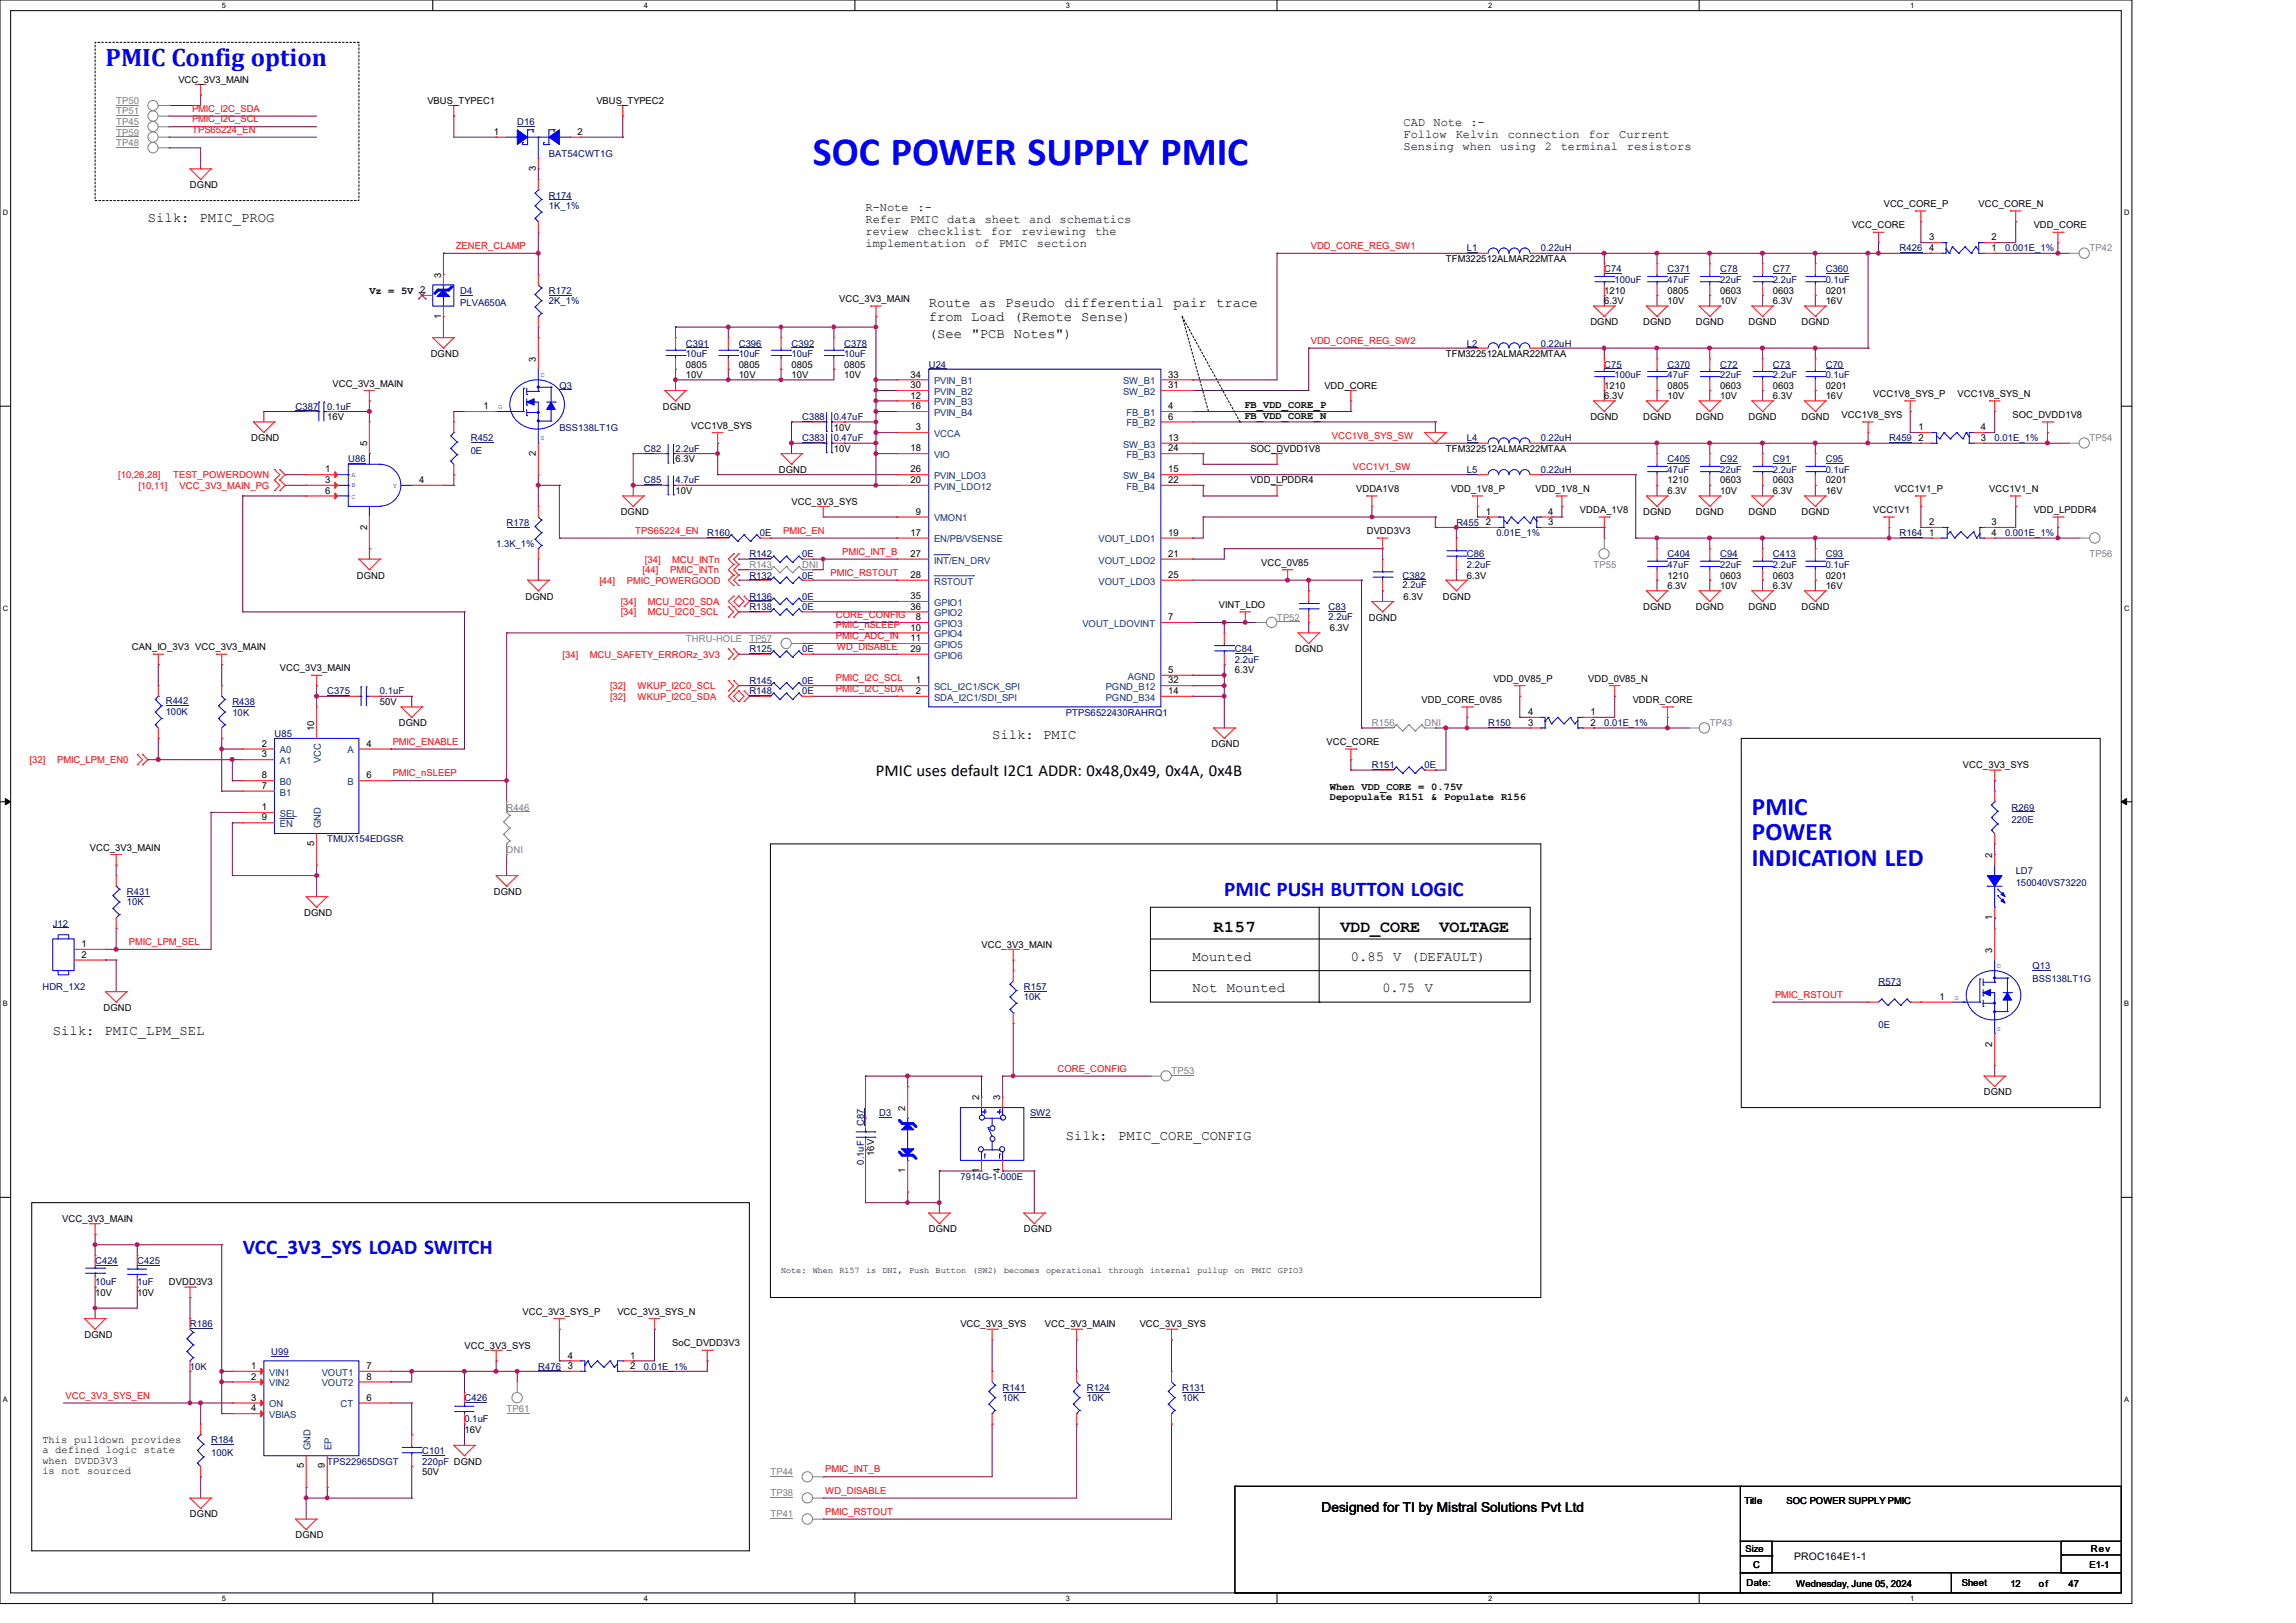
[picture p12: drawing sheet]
<svg xmlns="http://www.w3.org/2000/svg" width="420mm" height="297mm" viewBox="0 0 420 297" stroke-linecap="round" stroke-linejoin="round" font-family="sans-serif">
<defs><g id="words">
<text font-size="7.3" fill="#00f" x="148.7" y="30.2">SOC POWER SUPPLY PMIC</text>
<g font-size="4.6" fill="#00f">
<text x="19.3" y="12.1">PMIC Config option</text>
<text x="320.5" y="149.2">PMIC</text>
<text x="320.5" y="153.8">POWER</text>
<text x="320.5" y="158.4">INDICATION LED</text>
</g>
<g font-size="3.9" fill="#00f">
<text x="223.9" y="163.9">PMIC PUSH BUTTON LOGIC</text>
<text x="44.4" y="229.6">VCC_3V3_SYS LOAD SWITCH</text>
</g>
<g font-size="3">
<text x="160.2" y="141.9">PMIC uses default I2C1 ADDR: 0x48,0x49, 0x4A, 0x4B</text>
<text x="222" y="170.5">R157</text>
<text x="245.2" y="170.5">VDD_CORE</text>
<text x="263.3" y="170.5">VOLTAGE</text>
</g>
<g font-size="2.5">
<text x="27.1" y="40.7">Silk:</text>
<text x="36.5" y="40.7">PMIC_PROG</text>
<text x="169.9" y="56.1">Route as Pseudo differential pair trace</text>
<text x="169.9" y="58.7">from Load (Remote Sense)</text>
<text x="169.9" y="61.9">(See &quot;PCB Notes&quot;)</text>
<text x="181.5" y="135.3">Silk: PMIC</text>
<text x="218.1" y="175.8">Mounted</text>
<text x="247.1" y="175.8">0.85 V (DEFAULT)</text>
<text x="218.1" y="181.6">Not Mounted</text>
<text x="252.9" y="181.5">0.75</text>
<text x="260.6" y="181.5">V</text>
<text x="9.7" y="189.4">Silk:</text>
<text x="19.1" y="189.4">PMIC_LPM_SEL</text>
<text x="195" y="208.7">Silk:</text>
<text x="204.6" y="208.7">PMIC_CORE_CONFIG</text>
<text x="241.7" y="276.8">Designed for TI by Mistral Solutions Pvt Ltd</text>
</g>
<g font-size="2.2">
<text x="256.8" y="23.1">CAD Note :-</text>
<text x="256.8" y="25.3">Follow</text>
<text x="256.8" y="27.5">Sensing</text>
<text x="266.3" y="25.3">Kelvin</text>
<text x="267.5" y="27.5">when</text>
<text x="274.4" y="27.5">using</text>
<text x="275.8" y="25.3">connection</text>
<text x="282.6" y="27.5">2</text>
<text x="285.5" y="27.5">terminal</text>
<text x="290.6" y="25.3">for</text>
<text x="296.2" y="25.3">Current</text>
<text x="297.6" y="27.5">resistors</text>
<text x="158.3" y="38.5">R-Note</text>
<text x="158.3" y="40.7">Refer</text>
<text x="166.4" y="40.7">PMIC</text>
<text x="167.9" y="38.5">:-</text>
<text x="173.3" y="40.7">data</text>
<text x="180.1" y="40.7">sheet</text>
<text x="188.3" y="40.7">and</text>
<text x="193.8" y="40.7">schematics</text>
<text x="158.3" y="42.9">review</text>
<text x="158.3" y="45.1">implementation</text>
<text x="167.8" y="42.9">checklist</text>
<text x="178.4" y="45.1">of</text>
<text x="181.3" y="42.9">for</text>
<text x="182.7" y="45.1">PMIC</text>
<text x="186.9" y="42.9">reviewing</text>
<text x="189.7" y="45.1">section</text>
<text x="200.3" y="42.9">the</text>
</g>
<g font-size="1.9">
<text x="67.6" y="53.8">Vz = 5V 2</text>
<text x="227.6" y="76.7">FB_VDD_CORE_N</text>
<text x="227.6" y="74.6">FB_VDD_CORE_P</text>
<text x="243.2" y="144.5">When VDD_CORE = 0.75V</text>
<text x="243.2" y="146.4">Depopulate R151 &amp; Populate R156</text>
<text x="7.7" y="264">This pulldown provides</text>
<text x="7.7" y="265.9">a defined logic state</text>
<text x="7.7" y="267.8">when DVDD3V3</text>
<text x="7.7" y="269.7">is not sourced</text>
<text x="328.2" y="285.5">PROC164E1-1</text>
</g>
<g font-size="1.7">
<text x="32.6" y="15.2">VCC_3V3_MAIN</text>
<text x="78.2" y="19">VBUS_TYPEC1</text>
<text x="109.1" y="19">VBUS_TYPEC2</text>
<text x="90.3" y="24.7">1</text>
<text x="105.6" y="24.7">2</text>
<text x="34.8" y="34.5">DGND</text>
<text x="98" y="31.3" transform="rotate(-90 98 31.3)">3</text>
<text x="338.8" y="41.8">VCC_CORE</text>
<text x="344.6" y="37.9">VCC_CORE_P</text>
<text x="361.9" y="37.9">VCC_CORE_N</text>
<text x="372" y="41.8">VDD_CORE</text>
<text x="264.5" y="48">TFM322512ALMAR22MTAA</text>
<text x="352.9" y="44">3</text>
<text x="352.9" y="45.9">4</text>
<text x="364.3" y="45.9">1</text>
<text x="364.3" y="44">2</text>
<text x="80.7" y="50.8" transform="rotate(-90 80.7 50.8)">3</text>
<text x="293.4" y="53.8">1210</text>
<text x="305" y="53.8">0805</text>
<text x="314.7" y="53.8">0603</text>
<text x="324.3" y="53.8">0603</text>
<text x="334" y="53.8">0201</text>
<text x="80.7" y="58.3" transform="rotate(-90 80.7 58.3)">1</text>
<text x="153.5" y="55.3">VCC_3V3_MAIN</text>
<text x="290.9" y="59.5">DGND</text>
<text x="293.4" y="55.7">6.3V</text>
<text x="300.6" y="59.5">DGND</text>
<text x="305" y="55.7">10V</text>
<text x="310.2" y="59.5">DGND</text>
<text x="314.7" y="55.7">10V</text>
<text x="319.9" y="59.5">DGND</text>
<text x="324.3" y="55.7">6.3V</text>
<text x="329.5" y="59.5">DGND</text>
<text x="334" y="55.7">16V</text>
<text x="78.8" y="65.3">DGND</text>
<text x="264.5" y="65.3">TFM322512ALMAR22MTAA</text>
<text x="60.8" y="70.7">VCC_3V3_MAIN</text>
<text x="98" y="66.2" transform="rotate(-90 98 66.2)">3</text>
<text x="125.5" y="67.3">0805</text>
<text x="125.5" y="69.2">10V</text>
<text x="135.1" y="67.3">0805</text>
<text x="135.1" y="69.2">10V</text>
<text x="144.8" y="67.3">0805</text>
<text x="144.8" y="69.2">10V</text>
<text x="154.4" y="67.3">0805</text>
<text x="154.4" y="69.2">10V</text>
<text x="166.6" y="71">30</text>
<text x="166.6" y="69.1">34</text>
<text x="213.7" y="69.1">33</text>
<text x="213.7" y="71">31</text>
<text x="242.3" y="71.1">VDD_CORE</text>
<text x="293.4" y="71.1">1210</text>
<text x="305" y="71.1">0805</text>
<text x="314.7" y="71.1">0603</text>
<text x="324.3" y="71.1">0603</text>
<text x="334" y="71.1">0201</text>
<text x="59.9" y="76.9">16V</text>
<text x="88.4" y="74.9">1</text>
<text x="121.2" y="75">DGND</text>
<text x="166.6" y="72.9">12</text>
<text x="166.6" y="74.9">16</text>
<text x="213.7" y="74.9">4</text>
<text x="213.7" y="76.8">6</text>
<text x="290.9" y="76.9">DGND</text>
<text x="293.4" y="73.1">6.3V</text>
<text x="300.6" y="76.9">DGND</text>
<text x="305" y="73.1">10V</text>
<text x="310.2" y="76.9">DGND</text>
<text x="314.7" y="73.1">10V</text>
<text x="319.9" y="76.9">DGND</text>
<text x="324.3" y="73.1">6.3V</text>
<text x="329.5" y="76.9">DGND</text>
<text x="334" y="73.1">16V</text>
<text x="336.9" y="76.5">VCC1V8_SYS</text>
<text x="342.6" y="72.6">VCC1V8_SYS_P</text>
<text x="358.1" y="72.6">VCC1V8_SYS_N</text>
<text x="368.1" y="76.5">SOC_DVDD1V8</text>
<text x="46" y="80.8">DGND</text>
<text x="67.1" y="81.7" transform="rotate(-90 67.1 81.7)">5</text>
<text x="98" y="83.4" transform="rotate(-90 98 83.4)">2</text>
<text x="126.4" y="78.4">VCC1V8_SYS</text>
<text x="152.5" y="78.8">10V</text>
<text x="152.5" y="82.7">10V</text>
<text x="166.6" y="82.6">18</text>
<text x="167.6" y="78.7">3</text>
<text x="213.7" y="80.7">13</text>
<text x="213.7" y="82.6">24</text>
<text x="228.8" y="82.7">SOC_DVDD1V8</text>
<text x="264.5" y="82.7">TFM322512ALMAR22MTAA</text>
<text x="350.9" y="78.7">1</text>
<text x="350.9" y="80.7">2</text>
<text x="362.4" y="80.7">3</text>
<text x="362.4" y="78.7">4</text>
<text x="59.5" y="86.4">1</text>
<text x="59.5" y="88.4">3</text>
<text x="76.7" y="88.4">4</text>
<text x="123.6" y="84.6">6.3V</text>
<text x="142.5" y="86.6">DGND</text>
<text x="166.6" y="86.4">26</text>
<text x="166.6" y="88.4">20</text>
<text x="213.7" y="86.4">15</text>
<text x="213.7" y="88.4">22</text>
<text x="228.8" y="88.5">VDD_LPDDR4</text>
<text x="305" y="88.5">1210</text>
<text x="314.7" y="88.5">0603</text>
<text x="324.3" y="88.5">0603</text>
<text x="334" y="88.5">0201</text>
<text x="59.5" y="90.3">6</text>
<text x="113.5" y="94.3">DGND</text>
<text x="123.6" y="90.4">10V</text>
<text x="144.8" y="92.4">VCC_3V3_SYS</text>
<text x="167.6" y="94.2">9</text>
<text x="248.1" y="90">VDDA1V8</text>
<text x="265.4" y="90">VDD_1V8_P</text>
<text x="271.8" y="94.2">1</text>
<text x="280.9" y="90">VDD_1V8_N</text>
<text x="283.2" y="94.2">4</text>
<text x="289" y="93.9">VDDA_1V8</text>
<text x="300.6" y="94.3">DGND</text>
<text x="305" y="90.4">6.3V</text>
<text x="310.2" y="94.3">DGND</text>
<text x="314.7" y="90.4">10V</text>
<text x="319.9" y="94.3">DGND</text>
<text x="324.3" y="90.4">6.3V</text>
<text x="329.5" y="94.3">DGND</text>
<text x="334" y="90.4">16V</text>
<text x="342.6" y="93.9">VCC1V1</text>
<text x="346.5" y="90">VCC1V1_P</text>
<text x="363.9" y="90">VCC1V1_N</text>
<text x="372" y="93.9">VDD_LPDDR4</text>
<text x="67.1" y="96.9" transform="rotate(-90 67.1 96.9)">2</text>
<text x="166.6" y="98">17</text>
<text x="166.6" y="101.9">27</text>
<text x="213.7" y="98">19</text>
<text x="213.7" y="101.9">21</text>
<text x="250" y="97.7">DVDD3V3</text>
<text x="271.8" y="96.1">2</text>
<text x="283.2" y="96.1">3</text>
<text x="352.9" y="98">1</text>
<text x="352.9" y="96.1">2</text>
<text x="364.3" y="96.1">3</text>
<text x="364.3" y="98">4</text>
<text x="65.3" y="105.9">DGND</text>
<text x="166.6" y="105.7">28</text>
<text x="213.7" y="105.7">25</text>
<text x="230.7" y="103.5">VCC_0V85</text>
<text x="268.3" y="105.9">6.3V</text>
<text x="305" y="107.8">6.3V</text>
<text x="305" y="105.9">1210</text>
<text x="314.7" y="107.8">10V</text>
<text x="314.7" y="105.9">0603</text>
<text x="324.3" y="107.8">6.3V</text>
<text x="324.3" y="105.9">0603</text>
<text x="334" y="105.9">0201</text>
<text x="334" y="107.8">16V</text>
<text x="96.1" y="109.7">DGND</text>
<text x="166.6" y="109.6">35</text>
<text x="166.6" y="111.5">36</text>
<text x="167.6" y="113.5">8</text>
<text x="213.7" y="113.5">7</text>
<text x="223" y="111.2">VINT_LDO</text>
<text x="250.4" y="113.6">DGND</text>
<text x="256.7" y="109.7">6.3V</text>
<text x="263.9" y="109.7">DGND</text>
<text x="300.6" y="111.7">DGND</text>
<text x="310.2" y="111.7">DGND</text>
<text x="319.9" y="111.7">DGND</text>
<text x="329.5" y="111.7">DGND</text>
<text x="24.1" y="119">CAN_IO_3V3 VCC_3V3_MAIN</text>
<text x="166.6" y="115.4">10</text>
<text x="166.6" y="117.3">11</text>
<text x="166.6" y="119.3">29</text>
<text x="236.9" y="119.4">DGND</text>
<text x="243.2" y="115.5">6.3V</text>
<text x="51.2" y="122.8">VCC_3V3_MAIN</text>
<text x="167.6" y="125">1</text>
<text x="213.7" y="123.1">5</text>
<text x="213.7" y="125">32</text>
<text x="225.9" y="123.2">6.3V</text>
<text x="273.2" y="124.8">VDD_0V85_P</text>
<text x="290.5" y="124.8">VDD_0V85_N</text>
<text x="69.5" y="129">50V</text>
<text x="167.6" y="127">2</text>
<text x="213.7" y="127">14</text>
<text x="260" y="128.6">VDD_CORE_0V85</text>
<text x="279.5" y="130.8">4</text>
<text x="290.9" y="130.8">1</text>
<text x="298.7" y="128.6">VDDR_CORE</text>
<text x="47.9" y="136.6">2</text>
<text x="57.5" y="133.8" transform="rotate(-90 57.5 133.8)">10</text>
<text x="67" y="136.6">4</text>
<text x="73" y="132.9">DGND</text>
<text x="221.6" y="136.7">DGND</text>
<text x="242.6" y="136.4">VCC_CORE</text>
<text x="279.5" y="132.8">3</text>
<text x="290.9" y="132.8">2</text>
<text x="47.9" y="138.6">3</text>
<text x="47.9" y="142.4">8</text>
<text x="67" y="142.4">6</text>
<text x="359.1" y="140.6">VCC_3V3_SYS</text>
<text x="47.9" y="148.2">1</text>
<text x="47.9" y="144.4">7</text>
<text x="16.4" y="155.7">VCC_3V3_MAIN</text>
<text x="47.9" y="150.2">9</text>
<text x="57.5" y="154.9" transform="rotate(-90 57.5 154.9)">5</text>
<text x="364.4" y="157" transform="rotate(-90 364.4 157)">2</text>
<text x="55.6" y="167.6">DGND</text>
<text x="90.3" y="163.8">DGND</text>
<text x="14.9" y="173.3">1</text>
<text x="179.5" y="173.4">VCC_3V3_MAIN</text>
<text x="364.4" y="168.4" transform="rotate(-90 364.4 168.4)">1</text>
<text x="14.9" y="175.3">2</text>
<text x="364.4" y="174.3" transform="rotate(-90 364.4 174.3)">3</text>
<text x="18.9" y="185">DGND</text>
<text x="354.8" y="183">1</text>
<text x="364.4" y="191.5" transform="rotate(-90 364.4 191.5)">2</text>
<text x="165.6" y="203.3" transform="rotate(-90 165.6 203.3)">2</text>
<text x="179.1" y="201.3" transform="rotate(-90 179.1 201.3)">2</text>
<text x="183" y="201.3" transform="rotate(-90 183 201.3)">3</text>
<text x="362.9" y="200.4">DGND</text>
<text x="159.9" y="211.6" transform="rotate(-90 159.9 211.6)">16V</text>
<text x="165.6" y="214.7" transform="rotate(-90 165.6 214.7)">1</text>
<text x="179.1" y="214.7" transform="rotate(-90 179.1 214.7)">1</text>
<text x="183" y="214.7" transform="rotate(-90 183 214.7)">4</text>
<text x="11.4" y="223.6">VCC_3V3_MAIN</text>
<text x="169.9" y="225.5">DGND</text>
<text x="187.3" y="225.5">DGND</text>
<text x="17.4" y="237.1">10V</text>
<text x="25.1" y="237.1">10V</text>
<text x="30.9" y="235.2">DVDD3V3</text>
<text x="15.5" y="244.8">DGND</text>
<text x="95.6" y="240.6">VCC_3V3_SYS_P</text>
<text x="112.9" y="240.6">VCC_3V3_SYS_N</text>
<text x="175.7" y="242.9">VCC_3V3_SYS</text>
<text x="191.1" y="242.9">VCC_3V3_MAIN</text>
<text x="208.5" y="242.9">VCC_3V3_SYS</text>
<text x="45.9" y="250.5">1</text>
<text x="67" y="250.5">7</text>
<text x="85" y="246.8">VCC_3V3_SYS</text>
<text x="103.8" y="250.5">3</text>
<text x="103.8" y="248.6">4</text>
<text x="115.3" y="248.6">1</text>
<text x="115.3" y="250.5">2</text>
<text x="123" y="246.4">SoC_DVDD3V3</text>
<text x="45.9" y="252.5">2</text>
<text x="45.9" y="256.3">3</text>
<text x="67" y="256.3">6</text>
<text x="67" y="252.5">8</text>
<text x="45.9" y="258.3">4</text>
<text x="85" y="262.2">16V</text>
<text x="55.6" y="268.7" transform="rotate(-90 55.6 268.7)">5</text>
<text x="59.4" y="268.7" transform="rotate(-90 59.4 268.7)">9</text>
<text x="77.2" y="270">50V</text>
<text x="319.1" y="275.2">Title</text>
<text x="326.8" y="275.2">SOC POWER SUPPLY PMIC</text>
<text x="34.8" y="277.7">DGND</text>
<text x="54.1" y="281.5">DGND</text>
<text x="319.3" y="284">Size</text>
<text x="320.7" y="286.9">C</text>
<text x="382.2" y="286.9">E1-1</text>
<text x="382.4" y="284.1">Rev</text>
<text x="319.5" y="290.2">Date:</text>
<text x="328.6" y="290.4">Wednesday, June 05, 2024</text>
<text x="358.9" y="290.2">Sheet</text>
<text x="367.7" y="290.4">12</text>
<text x="373" y="290.4">of</text>
<text x="378.4" y="290.4">47</text>
</g>
<g font-size="1.7" fill="#808080">
<text x="21.3" y="22.9">TP45</text>
<text x="21.3" y="20.9">TP51</text>
<text x="21.3" y="19">TP50</text>
<text x="21.3" y="24.8">TP59</text>
<text x="21.3" y="26.7">TP48</text>
<text x="382.2" y="46">TP42</text>
<text x="382.2" y="80.8">TP54</text>
<text x="137.1" y="103.9">R143</text>
<text x="146.7" y="103.9">DNI</text>
<text x="291.5" y="103.9">TP55</text>
<text x="382.2" y="102">TP56</text>
<text x="233.6" y="113.6">TP52</text>
<text x="125.5" y="117.4">THRU-HOLE</text>
<text x="137.1" y="117.4">TP57</text>
<text x="250.9" y="132.9">R156</text>
<text x="260.6" y="132.9">DNI</text>
<text x="312.8" y="132.9">TP43</text>
<text x="92.7" y="148.3">R446</text>
<text x="92.7" y="156">DNI</text>
<text x="214.3" y="196.6">TP53</text>
<text x="92.7" y="258.4">TP61</text>
<text x="140.9" y="270">TP44</text>
<text x="140.9" y="273.8">TP38</text>
<text x="140.9" y="277.7">TP41</text>
</g>
<g font-size="1.7" fill="#f00">
<text x="35.1" y="20.4">PMIC_I2C_SDA</text>
<text x="35.1" y="22.4">PMIC_I2C_SCL</text>
<text x="35.1" y="24.3">TPS65224_EN</text>
<text x="83.4" y="45.5">ZENER_CLAMP</text>
<text x="239.8" y="45.5">VDD_CORE_REG_SW1</text>
<text x="239.8" y="62.9">VDD_CORE_REG_SW2</text>
<text x="243.6" y="80.3">VCC1V8_SYS_SW</text>
<text x="21.6" y="87.5">[10,26,28]</text>
<text x="25.3" y="89.4">[10,11]</text>
<text x="31.7" y="87.5">TEST_POWERDOWN</text>
<text x="32.8" y="89.4">VCC_3V3_MAIN_PG</text>
<text x="247.5" y="86.1">VCC1V1_SW</text>
<text x="116.2" y="97.7">TPS65224_EN</text>
<text x="143.3" y="97.7">PMIC_EN</text>
<text x="154" y="101.5">PMIC_INT_B</text>
<text x="109.6" y="106.8">[44]</text>
<text x="114.7" y="106.8">PMIC_POWERGOOD</text>
<text x="117.6" y="104.9">[44]</text>
<text x="118" y="103">[34]</text>
<text x="122.6" y="104.9">PMIC_INTn</text>
<text x="123" y="103">MCU_INTn</text>
<text x="151.9" y="105.4">PMIC_RSTOUT</text>
<text x="113.5" y="112.6">[34]</text>
<text x="113.5" y="110.7">[34]</text>
<text x="118.5" y="112.6">MCU_I2C0_SCL</text>
<text x="118.5" y="110.7">MCU_I2C0_SDA</text>
<text x="152.9" y="113.1">CORE_CONFIG</text>
<text x="152.9" y="117">PMIC_ADC_IN</text>
<text x="152.9" y="115">PMIC_nSLEEP</text>
<text x="153.1" y="118.9">WD_DISABLE</text>
<text x="102.9" y="120.4">[34]</text>
<text x="107.9" y="120.4">MCU_SAFETY_ERRORz_3V3</text>
<text x="152.9" y="124.7">PMIC_I2C_SCL</text>
<text x="111.6" y="126.2">[32]</text>
<text x="111.6" y="128.1">[32]</text>
<text x="116.6" y="126.2">WKUP_I2C0_SCL</text>
<text x="116.6" y="128.1">WKUP_I2C0_SDA</text>
<text x="152.9" y="126.6">PMIC_I2C_SDA</text>
<text x="71.8" y="136.3">PMIC_ENABLE</text>
<text x="5.4" y="139.7">[32]</text>
<text x="10.5" y="139.7">PMIC_LPM_EN0</text>
<text x="71.8" y="142.1">PMIC_nSLEEP</text>
<text x="23.6" y="172.9">PMIC_LPM_SEL</text>
<text x="324.7" y="182.6">PMIC_RSTOUT</text>
<text x="193.4" y="196.1">CORE_CONFIG</text>
<text x="12" y="255.9">VCC_3V3_SYS_EN</text>
<text x="151" y="269.4">PMIC_INT_B</text>
<text x="151" y="273.3">WD_DISABLE</text>
<text x="151" y="277.2">PMIC_RSTOUT</text>
</g>
<g font-size="1.7" fill="#000080">
<text x="94.6" y="22.9">D16</text>
<text x="100.4" y="28.7">BAT54CWT1G</text>
<text x="100.4" y="36.4">R174</text>
<text x="100.4" y="38.3">1K_1%</text>
<text x="268.3" y="46">L1</text>
<text x="281.8" y="46">0.22uH</text>
<text x="347.5" y="46">R426</text>
<text x="366.8" y="46">0.001E_1%</text>
<text x="84.2" y="53.8">D4</text>
<text x="100.4" y="53.8">R172</text>
<text x="293.4" y="49.9">C74</text>
<text x="295.4" y="51.8">100uF</text>
<text x="305" y="49.9">C371</text>
<text x="305" y="51.8">47uF</text>
<text x="314.7" y="49.9">C78</text>
<text x="314.7" y="51.8">22uF</text>
<text x="324.3" y="49.9">C77</text>
<text x="324.3" y="51.8">2.2uF</text>
<text x="334" y="49.9">C360</text>
<text x="334" y="51.8">0.1uF</text>
<text x="84.2" y="56">PLVA650A</text>
<text x="100.4" y="55.7">2K_1%</text>
<text x="125.5" y="63.4">C391</text>
<text x="125.5" y="65.3">10uF</text>
<text x="135.1" y="63.4">C396</text>
<text x="135.1" y="65.3">10uF</text>
<text x="144.8" y="63.4">C392</text>
<text x="144.8" y="65.3">10uF</text>
<text x="154.4" y="63.4">C378</text>
<text x="154.4" y="65.3">10uF</text>
<text x="268.3" y="63.4">L2</text>
<text x="281.8" y="63.4">0.22uH</text>
<text x="102.3" y="71.1">Q3</text>
<text x="169.9" y="67.3">U24</text>
<text x="293.4" y="67.3">C75</text>
<text x="295.4" y="69.2">100uF</text>
<text x="305" y="67.3">C370</text>
<text x="305" y="69.2">47uF</text>
<text x="314.7" y="67.3">C72</text>
<text x="314.7" y="69.2">22uF</text>
<text x="324.3" y="67.3">C73</text>
<text x="324.3" y="69.2">2.2uF</text>
<text x="334" y="67.3">C70</text>
<text x="334" y="69.2">0.1uF</text>
<text x="54.1" y="75">C387</text>
<text x="59.9" y="75">0.1uF</text>
<text x="146.7" y="76.9">C388</text>
<text x="152.5" y="76.9">0.47uF</text>
<text x="86.1" y="80.8">R452</text>
<text x="86.1" y="83.1">0E</text>
<text x="102.3" y="78.8">BSS138LT1G</text>
<text x="117.8" y="82.7">C82</text>
<text x="123.6" y="82.7">2.2uF</text>
<text x="146.7" y="80.8">C383</text>
<text x="152.5" y="80.8">0.47uF</text>
<text x="268.3" y="80.8">L4</text>
<text x="281.8" y="80.8">0.22uH</text>
<text x="345.6" y="80.8">R459</text>
<text x="364.9" y="80.8">0.01E_1%</text>
<text x="63.7" y="84.6">U86</text>
<text x="117.8" y="88.5">C85</text>
<text x="123.6" y="88.5">4.7uF</text>
<text x="268.3" y="86.6">L5</text>
<text x="281.8" y="86.6">0.22uH</text>
<text x="305" y="84.6">C405</text>
<text x="305" y="86.6">47uF</text>
<text x="314.7" y="84.6">C92</text>
<text x="314.7" y="86.6">22uF</text>
<text x="324.3" y="84.6">C91</text>
<text x="324.3" y="86.6">2.2uF</text>
<text x="334" y="84.6">C95</text>
<text x="334" y="86.6">0.1uF</text>
<text x="90.8" y="100.1">1.3K_1%</text>
<text x="92.7" y="96.2">R178</text>
<text x="129.4" y="98.1">R160</text>
<text x="139" y="98.1">0E</text>
<text x="266.4" y="96.2">R455</text>
<text x="273.7" y="98.1">0.01E_1%</text>
<text x="347.5" y="98.1">R164</text>
<text x="366.8" y="98.1">0.001E_1%</text>
<text x="137.1" y="105.9">R132</text>
<text x="137.1" y="102">R142</text>
<text x="146.7" y="105.9">0E</text>
<text x="146.7" y="102">0E</text>
<text x="256.6" y="105.9">C382</text>
<text x="256.6" y="107.6">2.2uF</text>
<text x="268.3" y="102">C86</text>
<text x="268.3" y="103.9">2.2uF</text>
<text x="305" y="102">C404</text>
<text x="305" y="103.9">47uF</text>
<text x="314.7" y="102">C94</text>
<text x="314.7" y="103.9">22uF</text>
<text x="324.3" y="102">C413</text>
<text x="324.3" y="103.9">2.2uF</text>
<text x="334" y="102">C93</text>
<text x="334" y="103.9">0.1uF</text>
<text x="137.1" y="111.7">R138</text>
<text x="137.1" y="109.7">R136</text>
<text x="146.7" y="111.7">0E</text>
<text x="146.7" y="109.7">0E</text>
<text x="243" y="111.7">C83</text>
<text x="243" y="113.4">2.2uF</text>
<text x="137.1" y="119.4">R125</text>
<text x="146.7" y="119.4">0E</text>
<text x="225.9" y="119.4">C84</text>
<text x="137.1" y="125.2">R145</text>
<text x="146.7" y="125.2">0E</text>
<text x="225.9" y="121.3">2.2uF</text>
<text x="30.3" y="128.8">R442</text>
<text x="30.3" y="130.8">100K</text>
<text x="42.5" y="129">R438</text>
<text x="42.5" y="131">10K</text>
<text x="59.9" y="127.1">C375</text>
<text x="69.5" y="127.1">0.1uF</text>
<text x="137.1" y="127.1">R148</text>
<text x="146.7" y="127.1">0E</text>
<text x="195" y="131">PTPS6522430RAHRQ1</text>
<text x="50.2" y="134.8">U85</text>
<text x="272.2" y="132.9">R150</text>
<text x="293.4" y="132.9">0.01E_1%</text>
<text x="250.9" y="140.6">R151</text>
<text x="260.6" y="140.6">0E</text>
<text x="368" y="148.3">R269</text>
<text x="59.9" y="154.1">TMUX154EDGSR</text>
<text x="368" y="150.7">220E</text>
<text x="368.7" y="159.9">LD7</text>
<text x="23.2" y="163.8">R431</text>
<text x="23.2" y="165.7">10K</text>
<text x="368.7" y="162.2">150040VS73220</text>
<text x="9.7" y="169.6">J12</text>
<text x="371.8" y="177.3">Q13</text>
<text x="371.8" y="179.6">BSS138LT1G</text>
<text x="7.7" y="181.1">HDR_1X2</text>
<text x="187.3" y="181.1">R157</text>
<text x="187.3" y="183.1">10K</text>
<text x="343.6" y="180.2">R573</text>
<text x="343.6" y="188.1">0E</text>
<text x="158" y="206" transform="rotate(-90 158 206)">C87</text>
<text x="160.8" y="204.3">D3</text>
<text x="188.4" y="204.3">SW2</text>
<text x="158" y="213.1" transform="rotate(-90 158 213.1)">0.1uF</text>
<text x="175.7" y="215.9">7914G-1-000E</text>
<text x="17.4" y="231.3">C424</text>
<text x="25.1" y="231.3">C425</text>
<text x="17.4" y="235.2">10uF</text>
<text x="25.1" y="235.2">1uF</text>
<text x="34.8" y="242.9">R186</text>
<text x="34.8" y="250.6">10K</text>
<text x="49.6" y="247.9">U99</text>
<text x="98.5" y="250.6">R476</text>
<text x="117.8" y="250.6">0.01E_1%</text>
<text x="85" y="256.4">C426</text>
<text x="183.4" y="254.5">R141</text>
<text x="183.4" y="256.4">10K</text>
<text x="198.8" y="254.5">R124</text>
<text x="198.8" y="256.4">10K</text>
<text x="216.2" y="254.5">R131</text>
<text x="216.2" y="256.4">10K</text>
<text x="85" y="260.3">0.1uF</text>
<text x="38.6" y="264.2">R184</text>
<text x="38.6" y="266.5">100K</text>
<text x="59.9" y="268">TPS22965DSGT</text>
<text x="77.2" y="266.1">C101</text>
<text x="77.2" y="268">220pF DGND</text>
</g>
<g font-size="1.7" fill="#004080">
<text x="170.9" y="70.3">PVIN_B1</text>
<text x="205.4" y="70.3">SW_B1</text>
<text x="170.9" y="74.2">PVIN_B3</text>
<text x="170.9" y="76.1">PVIN_B4</text>
<text x="170.9" y="72.3">PVIN_B2</text>
<text x="205.4" y="72.3">SW_B2</text>
<text x="206.1" y="76.1">FB_B1</text>
<text x="170.9" y="80">VCCA</text>
<text x="170.9" y="83.8">VIO</text>
<text x="205.4" y="81.9">SW_B3</text>
<text x="206.1" y="78">FB_B2</text>
<text x="206.1" y="83.8">FB_B3</text>
<text x="170.9" y="87.7">PVIN_LDO3</text>
<text x="170.9" y="89.6">PVIN_LDO12</text>
<text x="205.4" y="87.7">SW_B4</text>
<text x="206.1" y="89.6">FB_B4</text>
<text x="170.9" y="95.4">VMON1</text>
<text x="170.9" y="99.3">EN/PB/VSENSE</text>
<text x="201" y="99.3">VOUT_LDO1</text>
<text x="170.9" y="103.1">INT/EN_DRV</text>
<text x="170.9" y="107">RSTOUT</text>
<text x="201" y="103.1">VOUT_LDO2</text>
<text x="201" y="107">VOUT_LDO3</text>
<text x="170.9" y="110.9">GPIO1</text>
<text x="170.9" y="112.8">GPIO2</text>
<text x="170.9" y="114.7">GPIO3</text>
<text x="170.9" y="116.6">GPIO4</text>
<text x="170.9" y="118.6">GPIO5</text>
<text x="198" y="114.7">VOUT_LDOVINT</text>
<text x="170.9" y="120.5">GPIO6</text>
<text x="206.3" y="124.4">AGND</text>
<text x="170.9" y="126.3">SCL_I2C1/SCK_SPI</text>
<text x="170.9" y="128.2">SDA_I2C1/SDI_SPI</text>
<text x="202.3" y="128.2">PGND_B34</text>
<text x="202.3" y="126.3">PGND_B12</text>
<text x="51.2" y="137.9">A0</text>
<text x="63.5" y="137.9">A</text>
<text x="51.2" y="139.8">A1</text>
<text x="51.2" y="143.7">B0</text>
<text x="58.7" y="139.7" transform="rotate(-90 58.7 139.7)">VCC</text>
<text x="63.5" y="143.7">B</text>
<text x="51.2" y="149.5">SEL</text>
<text x="51.2" y="145.6">B1</text>
<text x="51.2" y="151.4">EN</text>
<text x="58.7" y="151.6" transform="rotate(-90 58.7 151.6)">GND</text>
<text x="49.2" y="251.7">VIN1</text>
<text x="58.8" y="251.7">VOUT1</text>
<text x="49.2" y="253.7">VIN2</text>
<text x="49.2" y="257.5">ON</text>
<text x="58.8" y="253.7">VOUT2</text>
<text x="62.3" y="257.5">CT</text>
<text x="49.2" y="259.5">VBIAS</text>
<text x="56.8" y="265.4" transform="rotate(-90 56.8 265.4)">GND</text>
<text x="60.7" y="265.4" transform="rotate(-90 60.7 265.4)">EP</text>
</g>
<g font-size="1.6">
<text x="142.9" y="232.9">Note:</text>
<text x="148.7" y="232.9">When</text>
<text x="153.5" y="232.9">R157</text>
<text x="158.4" y="232.9">is</text>
<text x="161.4" y="232.9">DNI,</text>
<text x="166.3" y="232.9">Push</text>
<text x="171.1" y="232.9">Button</text>
<text x="177.9" y="232.9">(SW2)</text>
<text x="183.7" y="232.9">becomes</text>
<text x="191.4" y="232.9">operational</text>
<text x="202.7" y="232.9">through</text>
<text x="210.4" y="232.9">internal</text>
<text x="219" y="232.9">pullup</text>
<text x="225.8" y="232.9">on</text>
<text x="228.9" y="232.9">PMIC</text>
<text x="233.8" y="232.9">GPIO3</text>
</g>
<g font-size="1.4">
<text x="40.6" y="1.4">5</text>
<text x="117.8" y="1.4">4</text>
<text x="195" y="1.4">3</text>
<text x="272.2" y="1.4">2</text>
<text x="349.4" y="1.4">1</text>
<text x=".5" y="39.4">D</text>
<text x="388.5" y="39.4">D</text>
<text x=".5" y="111.8">C</text>
<text x="388.5" y="111.8">C</text>
<text x=".5" y="184.2">B</text>
<text x="388.5" y="184.2">B</text>
<text x=".5" y="256.5">A</text>
<text x="388.5" y="256.5">A</text>
<text x="40.6" y="292.9">5</text>
<text x="117.8" y="292.9">4</text>
<text x="195" y="292.9">3</text>
<text x="272.2" y="292.9">2</text>
<text x="349.4" y="292.9">1</text>
</g>
<g font-size="1.3" fill="#00f">
<text x="98.8" y="69">D</text>
<text x="91.1" y="74.8">G</text>
<text x="98.8" y="80.6">S</text>
<text x="64.3" y="89.1">B</text>
<text x="64.3" y="87.4">A</text>
<text x="71.8" y="89.3">Y</text>
<text x="64.3" y="91.2">C</text>
<text x="365.3" y="177.1">D</text>
<text x="357.5" y="182.9">G</text>
<text x="365.3" y="188.7">S</text>
</g>
</g></defs>
<path d="M0 0h390v293.5h-390zM1.9 1.9h386.1v289.6h-386.1z" fill="none" stroke="#000" stroke-width=".18"/>
<g fill="#fff">
<path d="M40.6 .2h.7v1.5h-.7z"/>
<path d="M40.6 291.7h.7v1.5h-.7z"/>
</g>
<path d="M79.2 0v1.9M79.2 291.5v2" fill="none" stroke="#000" stroke-width=".18"/>
<g fill="#fff">
<path d="M117.8 .2h.7v1.5h-.7z"/>
<path d="M117.8 291.7h.7v1.5h-.7z"/>
</g>
<path d="M156.4 0v1.9M156.4 291.5v2" fill="none" stroke="#000" stroke-width=".18"/>
<g fill="#fff">
<path d="M195 .2h.7v1.5h-.7z"/>
<path d="M195 291.7h.7v1.5h-.7z"/>
</g>
<path d="M233.6 0v1.9M233.6 291.5v2" fill="none" stroke="#000" stroke-width=".18"/>
<g fill="#fff">
<path d="M272.2 .2h.8v1.5h-.8z"/>
<path d="M272.2 291.7h.8v1.5h-.8z"/>
</g>
<path d="M310.8 0v1.9M310.8 291.5v2" fill="none" stroke="#000" stroke-width=".18"/>
<g fill="#fff">
<path d="M349.4 .2h.8v1.5h-.8z"/>
<path d="M349.4 291.7h.8v1.5h-.8z"/>
<path d="M.5 38.1h1v1.6h-1z"/>
<path d="M388.5 38.1h1v1.6h-1z"/>
<path d="M.5 110.5h1v1.6h-1z"/>
<path d="M388.5 110.5h1v1.6h-1z"/>
</g>
<path d="M0 74.3h1.9M388 74.3h2" fill="none" stroke="#000" stroke-width=".18"/>
<g fill="#fff">
<path d="M.5 182.9h.9v1.5h-.9z"/>
<path d="M388.5 182.9h.9v1.5h-.9z"/>
</g>
<path d="M0 146.7h1.9M388 146.7h2" fill="none" stroke="#000" stroke-width=".18"/>
<path d="M1 146.1l.9 .6-.9 .6zM388 146.7l1-.6v1.2z" fill="#000" stroke="#000" stroke-width=".18"/>
<g fill="#fff">
<path d="M.5 255.3h.9v1.5h-.9z"/>
<path d="M388.5 255.3h.9v1.5h-.9z"/>
</g>
<g fill="none" stroke="#000" stroke-width=".18">
<path d="M318.5 135.1h65.7v67.6h-65.7zM140.9 154.4h141v83h-141zM210.4 166h69.5v17.4h-69.5zM210.4 171.8h69.5M210.4 177.6h69.5M241.3 166v17.4M279.9 171.8h.1M279.9 177.6h.1M241.3 183.4h.1M0 219.1h1.9M388 219.1h2M5.8 220.1h131.3v63.7h-131.3z"/>
<path d="M225.9 272h.1M225.9 272h92.6M225.9 272v19.5M318.3 272h69.7v10.1h-69.7zM225.9 291.5h.1M226.1 291.5h.1M226.1 291.5h92.6M318.3 282.1h5.8v5.7h-5.8zM318.3 287.8h38.7v3.7h-38.7zM318.3 284.7h5.8M324.1 284.7h.1M357 287.8h31v3.7h-31z"/>
<path d="M377 282.1h11v5.7h-11zM377.2 284.6h.1M377.2 284.6h10.8"/>
</g>
<path d="M17.4 7.7h48.3v29h-48.3zM216.2 57.9l4.9 17.4M216.2 57.9l10.6 19.3M221.1 75.3h.1M226.8 77.2h.1" fill="none" stroke="#000" stroke-width=".18" stroke-dasharray=".3"/>
<g fill="none" stroke="#800040" stroke-width=".18">
<path d="M30.9 19.3h.1M36.7 17.4h.1M36.7 17.4v1.9h-5.8M30.9 27.1h.1M30.9 21.3h.1M30.9 23.2h.1M30.9 25.1h.1M30.9 27.1h5.8v3.8M30.9 21.3h27M30.9 23.2h27M30.9 25.1h27M36.7 30.9h.1"/>
<path d="M83 21.3h.1M83 21.3v3.8h7.8M90.8 25.1h.1M98.5 30.9h.1M98.5 30.9v2M106.2 25.1h7.7M113.9 25.1h.1M113.9 21.3h.1M113.9 21.3v3.8M81.1 46.4h.1M81.1 57.9h.1M81.1 46.4h17.4"/>
<path d="M81.1 46.4v3.8M81.1 57.9v3.9M98.5 46.4h.1M98.5 42.5v7.7M98.5 59.9v1.9M123.6 59.9h.1M123.6 59.9v1.9M123.6 59.9h36.6M133.2 59.9h.1M133.2 59.9v1.9M142.9 59.9h.1M142.9 59.9v1.9"/>
<path d="M152.5 59.9h.1M152.5 59.9v1.9M160.2 57.9h.1M160.2 59.9h.1M160.2 57.9v30.9M233.6 46.4h.1M233.6 46.4v23.1h-15.5M233.6 46.4h36.7M281.9 46.4h71.4M293.5 46.4h.1M293.5 54.1h.1M293.5 46.4v1.9"/>
<path d="M293.5 54.1v1.9M303.1 46.4h.1M303.1 54.1h.1M303.1 46.4v1.9M303.1 54.1v1.9M312.8 46.4h.1M312.8 54.1h.1M312.8 46.4v1.9M312.8 54.1v1.9M322.4 46.4h.1M322.4 54.1h.1M322.4 46.4v1.9"/>
<path d="M322.4 54.1v1.9M332.1 54.1h.1M332.1 46.4h.1M332.1 46.4v1.9M332.1 54.1v1.9M341.7 46.4h.1M341.7 46.4v17.3M343.6 46.4h.1M343.6 44.4v2M351.4 44.4h.1M351.4 40.6h.1M351.4 44.4h1.9"/>
<path d="M351.4 40.6v3.8M353.3 46.4h.1M364.9 46.4h.1M364.9 44.4h.1M364.9 46.4h13.5M368.7 40.6h.1M368.7 40.6v3.8h-3.8M376.4 44.4h.1M376.4 46.4h.1M376.4 44.4v2M48.3 75.3h.1M48.3 75.3h7.7"/>
<path d="M48.3 75.3v1.9M61.8 75.3h.1M61.8 75.3h5.8M67.6 73.4h.1M67.6 75.3h.1M67.6 73.4v3.8M83 75.3h.1M83 75.3h2M83 75.3v1.9M85 75.3h.1M98.5 61.8h.1M123.6 67.6h.1"/>
<path d="M123.6 69.5h.1M123.6 67.6v3.9M133.2 67.6h.1M133.2 69.5h.1M133.2 67.6v1.9M142.9 67.6h.1M142.9 69.5h.1M142.9 67.6v1.9M144.8 77.2h.1M144.8 77.2h3.9M144.8 77.2v5.8M152.5 67.6h.1"/>
<path d="M152.5 67.6v1.9h-28.9M154.4 77.2h.1M154.4 77.2h5.8M160.2 75.3h.1M160.2 73.4h.1M160.2 71.5h.1M160.2 69.5h.1M160.2 79.2h.1M160.2 77.2h.1M160.2 75.3h3.9M160.2 69.5h3.9M160.2 73.4h3.9"/>
<path d="M160.2 71.5h3.9M160.2 79.2h3.9M218.1 69.5h.1M218.1 71.5h.1M218.1 75.3h.1M218.1 75.3h29M218.1 77.2h44.5M239.4 63.7h.1M239.4 63.7v7.8h-21.3M239.4 63.7h30.9M247.1 75.3h.1M247.1 73.4v1.9"/>
<path d="M262.6 77.2h.1M262.6 77.2v2M281.9 63.7h59.8M293.5 63.7h.1M293.5 71.5h.1M293.5 63.7v2M293.5 71.5v1.9M303.1 63.7h.1M303.1 71.5h.1M303.1 63.7v2M303.1 71.5v1.9M312.8 63.7h.1"/>
<path d="M312.8 71.5h.1M312.8 63.7v2M312.8 71.5v1.9M322.4 63.7h.1M322.4 71.5h.1M322.4 63.7v2M322.4 71.5v1.9M332.1 71.5h.1M332.1 63.7h.1M332.1 63.7v2M332.1 71.5v1.9M341.7 63.7h.1"/>
<path d="M341.7 79.2v1.9M349.4 79.2h.1M349.4 75.3h.1M349.4 79.2h2M349.4 75.3v3.9M362.9 79.2h.1M364.9 75.3h.1M364.9 75.3v3.9h-2M374.5 79.2h.1M374.5 79.2v1.9M44.4 90.8h.1M44.4 90.8v21.2"/>
<path d="M44.4 90.8h11.6M52.2 86.9h.1M52.2 86.9h3.8M52.2 88.8h3.8M56 88.8h.1M81.1 88.8h1.9M83 88.8h.1M83 86.9h.1M83 86.9v1.9M98.5 88.8h.1M98.5 88.8h3.8M98.5 86.9v5.8"/>
<path d="M102.3 88.8h.1M102.3 98.5h.1M102.3 98.5h29M102.3 88.8v9.7M115.8 88.8h.1M115.8 83h.1M115.8 88.8h3.9M115.8 83h3.9M115.8 83v7.8M125.5 88.8h.1M125.5 83h.1M125.5 88.8h38.6"/>
<path d="M125.5 83h5.8M131.3 81.1h.1M131.3 86.9h.1M131.3 83h.1M131.3 86.9h32.8M131.3 81.1v5.8M140.9 98.5h23.2M144.8 81.1h.1M144.8 81.1h3.9M150.6 94.6h13.5M154.4 81.1h.1M154.4 81.1h5.8"/>
<path d="M160.2 88.8h.1M160.2 83h.1M160.2 81.1h.1M160.2 83h3.9M164.1 98.5h.1M164.1 94.6h.1M218.1 98.5h.1M218.1 83h.1M218.1 88.8h.1M218.1 86.9h52.2M218.1 88.8h2M218.1 81.1h52.2"/>
<path d="M218.1 83h2M220.1 85h.1M220.1 83h.1M220.1 90.8h.1M220.1 88.8h.1M220.1 94.6h.1M220.1 94.6v3.9h-2M220.1 85h13.5M220.1 83v2M220.1 88.8v2M220.1 90.8h13.5M220.1 94.6h42.5"/>
<path d="M251 94.6h.1M251 92.7v1.9M262.6 96.5h.1M262.6 94.6h.1M262.6 94.6v1.9M262.6 96.5h9.6M266.4 96.5h.1M266.4 98.5h.1M266.4 96.5v2M270.3 81.1h.1M270.3 86.9h.1M270.3 94.6h.1"/>
<path d="M270.3 94.6h1.9M270.3 92.7v1.9M272.2 94.6h.1M281.9 86.9h.1M281.9 81.1h.1M281.9 86.9h17.3M281.9 81.1h69.5M283.8 96.5h9.7M283.8 94.6h1.9M285.7 94.6h.1M285.7 92.7h.1M285.7 92.7v1.9"/>
<path d="M293.5 96.5h.1M293.5 98.5h.1M293.5 96.5v2M299.2 86.9h.1M299.2 98.5h.1M299.2 98.5h54.1M299.2 86.9v11.6M303.1 81.1h.1M303.1 88.8h.1M303.1 98.5h.1M303.1 81.1v1.9M303.1 88.8v2"/>
<path d="M303.1 98.5v1.9M312.8 81.1h.1M312.8 88.8h.1M312.8 98.5h.1M312.8 81.1v1.9M312.8 88.8v2M312.8 98.5v1.9M322.4 81.1h.1M322.4 88.8h.1M322.4 98.5h.1M322.4 81.1v1.9M322.4 88.8v2"/>
<path d="M322.4 98.5v1.9M332.1 88.8h.1M332.1 98.5h.1M332.1 81.1h.1M332.1 81.1v1.9M332.1 88.8v2M332.1 98.5v1.9M341.7 81.1h.1M345.6 98.5h.1M345.6 96.5v2M351.4 96.5h.1M351.4 92.7h.1"/>
<path d="M351.4 81.1h.1M351.4 92.7v3.8M351.4 96.5h1.9M353.3 98.5h.1M362.9 81.1h15.5M364.9 96.5h.1M364.9 98.5h15.4M368.7 92.7h.1M368.7 92.7v3.8h-3.8M374.5 81.1h.1M376.4 98.5h.1M376.4 96.5h.1"/>
<path d="M376.4 96.5v2M378.4 81.1h.1M44.4 112h.1M44.4 112h40.6M67.6 100.4h.1M67.6 100.4v1.9M85 112h.1M85 112v25.1h-13.5M92.7 115.8h.1M92.7 115.8v30.9M92.7 115.8h71.4M98.5 106.2h.1"/>
<path d="M98.5 102.3v3.9M135.1 102.3h.1M135.1 104.3h.1M135.1 106.2h.1M135.1 119.7h.1M135.1 112h.1M135.1 102.3h3.9M135.1 104.3h3.9M135.1 106.2h3.9M135.1 119.7h3.9M135.1 112h3.9M137.1 110.1h.1"/>
<path d="M137.1 110.1h1.9M146.7 117.8h.1M146.7 117.8h17.4M148.7 102.3h.1M148.7 104.3h.1M148.7 119.7h.1M148.7 102.3h15.4M148.7 106.2h15.4M148.7 119.7h15.4M148.7 112h15.4M148.7 110.1h15.4M150.6 102.3h.1"/>
<path d="M150.6 102.3v2h-1.9M152.5 113.9h.1M152.5 113.9h11.6M164.1 106.2h.1M164.1 112h.1M164.1 110.1h.1M218.1 102.3h.1M218.1 113.9h.1M218.1 106.2h30.9M218.1 113.9h11.6M223.9 113.9h.1M223.9 100.4h.1"/>
<path d="M223.9 100.4v1.9h-5.8M223.9 113.9v1.9M223.9 100.4h29M227.8 113.9h.1M235.5 106.2h.1M239.4 106.2h.1M239.4 113.9h.1M239.4 106.2v1.9M239.4 113.9v1.9M249 106.2h.1M249 106.2v27M252.9 100.4h.1"/>
<path d="M252.9 108.1h.1M252.9 100.4v1.9M252.9 108.1v2M266.4 106.2h.1M266.4 104.3v1.9M303.1 106.2h.1M303.1 106.2v1.9M312.8 106.2h.1M312.8 106.2v1.9M322.4 106.2h.1M322.4 106.2v1.9M332.1 106.2h.1"/>
<path d="M332.1 106.2v1.9M27.1 139h.1M27.1 139h17.3M29 135.1h.1M29 139h.1M29 121.6h.1M29 121.6v3.9M29 135.1v3.9M40.6 135.1h.1M40.6 137.1h.1M40.6 121.6h.1M40.6 121.6v3.9"/>
<path d="M40.6 135.1v9.7M40.6 137.1h3.8M42.5 139h.1M42.5 139v3.9M57.9 127.4h.1M57.9 125.5h.1M57.9 127.4h5.8M57.9 125.5v3.9M69.5 127.4h.1M69.5 127.4h5.8M71.5 137.1h.1M75.3 127.4h.1"/>
<path d="M75.3 127.4v2M135.1 125.5h.1M135.1 125.5h3.9M137.1 127.4h.1M137.1 127.4h1.9M148.7 127.4h15.4M148.7 125.5h15.4M164.1 127.4h.1M164.1 125.5h.1M218.1 123.6h.1M218.1 125.5h.1M218.1 127.4h.1"/>
<path d="M218.1 127.4h5.8M218.1 123.6h5.8M218.1 125.5h5.8M223.9 121.6h.1M223.9 123.6h.1M223.9 125.5h.1M223.9 127.4h.1M223.9 121.6v11.6M247.1 139h.1M247.1 139v1.9M249 133.2h.1M249 133.2h3.9"/>
<path d="M262.6 133.2h.1M262.6 133.2h17.3M264.5 133.2h.1M264.5 133.2v7.7h-1.9M268.4 131.3h.1M268.4 133.2h.1M268.4 131.3v1.9M278 131.3h.1M278 127.4h.1M278 131.3h1.9M278 127.4v3.9M291.5 133.2h.1"/>
<path d="M291.5 131.3h.1M291.5 133.2h17.4M295.4 127.4h.1M295.4 127.4v3.9h-3.9M305 131.3h.1M305 133.2h.1M305 131.3v1.9M21.3 158.3h.1M21.3 158.3v1.9M38.6 148.7h.1M38.6 148.7v25h-19.3M38.6 148.7h5.8"/>
<path d="M40.6 144.8h.1M40.6 144.8h3.8M42.5 142.9h.1M42.5 150.6h.1M42.5 150.6v9.6M42.5 142.9h1.9M42.5 150.6h1.9M57.9 158.3h.1M57.9 158.3v5.8M71.5 142.9h21.2M92.7 142.9h.1M92.7 156.4h.1"/>
<path d="M92.7 156.4v3.8M247.1 140.9h.1M247.1 140.9h5.8M262.6 140.9h.1M364.9 142.9h.1M364.9 156.4h.1M364.9 142.9v1.9M364.9 154.4v2M19.3 173.7h.1M19.3 175.7h.1M19.3 175.7h2M21.3 175.7h.1"/>
<path d="M21.3 169.9h.1M21.3 173.7h.1M21.3 169.9v3.8M21.3 175.7v5.8M42.5 160.2h.1M42.5 160.2h15.4M57.9 160.2h.1M185.3 175.7h.1M185.3 175.7v1.9M364.9 168h.1M364.9 168v1.9M158.3 196.9h.1"/>
<path d="M158.3 196.9h21.2M158.3 196.9v7.7M166 196.9h.1M166 196.9v1.9M179.5 196.9h.1M179.5 196.9v3.9M183.4 196.9h.1M183.4 196.9h27M183.4 196.9v3.9M185.3 196.9h.1M185.3 187.3h.1M185.3 187.3v9.6"/>
<path d="M324.3 183.4h.1M324.3 183.4h17.4M364.9 195h.1M364.9 195v1.9M158.3 210.4h.1M158.3 210.4v9.7M166 218.1h.1M166 218.1v2M171.8 214.3h.1M171.8 214.3v7.7M171.8 214.3h7.7M183.4 214.3h.1"/>
<path d="M183.4 214.3h5.8M189.2 214.3h.1M189.2 214.3v7.7M17.4 239.4h.1M17.4 227.8h.1M17.4 235.5h.1M17.4 225.9h.1M17.4 227.8h23.2M17.4 225.9v3.8M17.4 235.5v5.8M25.1 235.5h.1M25.1 227.8h.1"/>
<path d="M25.1 235.5v3.9h-7.7M25.1 227.8v1.9M34.8 237.4h.1M34.8 237.4v3.9M40.6 227.8h.1M40.6 227.8v30.9M158.3 220.1h.1M158.3 220.1h13.5M166 220.1h.1M171.8 220.1h.1M11.6 256.8h30.9M34.8 256.8h.1"/>
<path d="M34.8 251h.1M34.8 251v5.8M36.7 256.8h.1M36.7 256.8v3.8M40.6 258.7h.1M40.6 251h.1M40.6 252.9h.1M40.6 258.7h1.9M40.6 251h1.9M40.6 252.9h1.9M42.5 256.8h.1M71.5 252.9h.1"/>
<path d="M71.5 251h.1M71.5 256.8h3.8M71.5 251h32.8M75.3 251h.1M75.3 256.8h.1M75.3 251v1.9h-3.8M75.3 256.8v5.8M85 251h.1M85 251v3.8M90.8 251h.1M90.8 249h.1M90.8 249v2"/>
<path d="M94.6 251h.1M94.6 251v1.9M102.3 249h.1M102.3 243.2h.1M102.3 243.2v5.8M102.3 249h2M115.8 251h.1M115.8 249h.1M119.7 243.2h.1M119.7 243.2v5.8h-3.9M129.4 249h.1M129.4 249v2h-13.6"/>
<path d="M181.5 251h.1M181.5 245.2v5.8M196.9 251h.1M196.9 245.2v5.8M214.3 245.2h.1M214.3 245.2v5.8M36.7 270.3h.1M36.7 270.3v3.9M56 274.2h.1M56 272.2h.1M56 272.2v5.8M56 274.2h19.3"/>
<path d="M59.9 272.2h.1M59.9 272.2v2M75.3 262.6h.1M75.3 274.2h.1M75.3 268.4h.1M75.3 268.4v5.8M85 260.6h.1M85 260.6v3.9M150.6 274.2h.1M150.6 278h.1M150.6 270.3h.1M181.5 260.6h.1"/>
<path d="M181.5 260.6v9.7h-30.9M196.9 260.6h.1M196.9 260.6v13.6h-46.3M214.3 260.6h.1M214.3 260.6v17.4h-63.7"/>
</g>
<g fill="#f0f" stroke="#f0f" stroke-width=".18">
<circle cx="67.6" cy="75.3" r=".37"/>
<circle cx="150.6" cy="102.3" r=".36"/>
<circle cx="34.7" cy="256.7" r=".36"/>
<circle cx="36.7" cy="256.7" r=".36"/>
<circle cx="56" cy="274.1" r=".36"/>
<circle cx="25.1" cy="227.8" r=".36"/>
<circle cx="40.5" cy="252.9" r=".36"/>
<circle cx="40.5" cy="251" r=".36"/>
<circle cx="75.3" cy="251" r=".36"/>
<circle cx="84.9" cy="251" r=".36"/>
<circle cx="17.4" cy="227.8" r=".36"/>
<circle cx="17.4" cy="239.4" r=".36"/>
<circle cx="166" cy="196.9" r=".36"/>
<circle cx="166" cy="220.1" r=".36"/>
<circle cx="171.8" cy="220.1" r=".36"/>
<circle cx="239.4" cy="106.2" r=".36"/>
<circle cx="322.4" cy="46.3" r=".37"/>
<circle cx="312.7" cy="46.3" r=".37"/>
<circle cx="322.4" cy="63.7" r=".37"/>
<circle cx="312.7" cy="63.7" r=".37"/>
<circle cx="332" cy="63.7" r=".37"/>
<circle cx="160.2" cy="75.3" r=".36"/>
<circle cx="160.2" cy="73.3" r=".36"/>
<circle cx="303.1" cy="98.4" r=".37"/>
<circle cx="322.4" cy="81.1" r=".37"/>
<circle cx="312.7" cy="81.1" r=".37"/>
<circle cx="332" cy="81.1" r=".37"/>
<circle cx="322.4" cy="98.4" r=".37"/>
<circle cx="312.7" cy="98.4" r=".37"/>
<circle cx="332" cy="98.4" r=".37"/>
<circle cx="345.5" cy="98.4" r=".36"/>
<circle cx="160.2" cy="71.4" r=".36"/>
<circle cx="160.2" cy="69.5" r=".36"/>
<circle cx="160.2" cy="79.1" r=".36"/>
<circle cx="160.2" cy="83" r=".36"/>
<circle cx="131.3" cy="83" r=".36"/>
<circle cx="160.2" cy="88.8" r=".36"/>
<circle cx="115.8" cy="88.8" r=".37"/>
<circle cx="303.1" cy="81.1" r=".37"/>
<circle cx="133.2" cy="59.8" r=".36"/>
<circle cx="160.2" cy="59.8" r=".36"/>
<circle cx="152.5" cy="59.8" r=".36"/>
<circle cx="142.9" cy="59.8" r=".36"/>
<circle cx="133.2" cy="69.5" r=".36"/>
<circle cx="123.5" cy="69.5" r=".36"/>
<circle cx="142.9" cy="69.5" r=".36"/>
<circle cx="235.5" cy="106.2" r=".37"/>
<circle cx="227.8" cy="113.9" r=".36"/>
<circle cx="223.9" cy="113.9" r=".36"/>
<circle cx="223.9" cy="123.5" r=".36"/>
<circle cx="223.9" cy="125.5" r=".36"/>
<circle cx="223.9" cy="127.4" r=".36"/>
<circle cx="40.5" cy="137.1" r=".36"/>
<circle cx="29" cy="139" r=".37"/>
<circle cx="42.5" cy="139" r=".37"/>
<circle cx="57.9" cy="160.2" r=".37"/>
<circle cx="21.2" cy="173.7" r=".36"/>
<circle cx="57.9" cy="127.4" r=".37"/>
<circle cx="160.2" cy="77.2" r=".36"/>
<circle cx="92.6" cy="142.9" r=".36"/>
<circle cx="160.2" cy="81.1" r=".36"/>
<circle cx="144.8" cy="81.1" r=".37"/>
<circle cx="332" cy="46.3" r=".37"/>
<circle cx="98.4" cy="46.3" r=".36"/>
<circle cx="98.4" cy="88.8" r=".36"/>
<circle cx="264.5" cy="133.2" r=".37"/>
<circle cx="374.5" cy="81.1" r=".36"/>
<circle cx="305" cy="133.2" r=".36"/>
<circle cx="90.7" cy="251" r=".37"/>
<circle cx="293.4" cy="46.3" r=".37"/>
<circle cx="303.1" cy="46.3" r=".37"/>
<circle cx="293.4" cy="63.7" r=".37"/>
<circle cx="303.1" cy="63.7" r=".37"/>
<circle cx="341.7" cy="46.3" r=".37"/>
<circle cx="343.6" cy="46.3" r=".36"/>
<circle cx="376.4" cy="46.3" r=".37"/>
<circle cx="376.4" cy="98.4" r=".37"/>
<circle cx="268.3" cy="133.2" r=".36"/>
<circle cx="251" cy="94.6" r=".37"/>
<circle cx="266.4" cy="96.5" r=".36"/>
<circle cx="59.8" cy="274.1" r=".36"/>
<circle cx="185.3" cy="196.9" r=".36"/>
<circle cx="341.7" cy="81.1" r=".37"/>
<circle cx="94.6" cy="251" r=".36"/>
</g>
<g fill="none" stroke="#f00" stroke-width=".18">
<path d="M35.7 15.5h.1M35.7 15.5h2M36.7 17.4h.1M36.7 15.5v1.9M82 19.3h.1M82 19.3h2M83 19.3v2M112.9 19.3h.1M112.9 19.3h2M113.9 19.3v2M34.8 30.9h.1M34.8 30.9h3.8"/>
<path d="M34.8 30.9l1.9 2M36.7 32.9h.1M38.6 30.9h.1M38.6 30.9l-1.9 2M83 21.3h.1M90.8 25.1h.1M90.8 25.1h1.9M98.5 30.9h.1M98.5 29v1.9M104.3 25.1h1.9M106.2 25.1h.1M113.9 21.3h.1"/>
<path d="M350.4 38.6h.1M350.4 38.6h1.9M351.4 38.6v2M367.7 38.6h.1M367.7 38.6h2M368.7 38.6v2M77.2 54.1h.1M77.2 54.1h2M81.1 57.9h.1M81.1 50.2h.1M81.1 50.2v2M81.1 56v1.9"/>
<path d="M159.3 56h.1M159.3 56h1.9M160.2 57.9h.1M160.2 56v1.9M291.5 56h.1M291.5 56h3.9M291.5 56l2 1.9M293.5 57.9h.1M293.5 48.3h.1M293.5 54.1h.1M293.5 48.3v1.9M293.5 52.2v1.9"/>
<path d="M295.4 56h.1M295.4 56l-1.9 1.9M301.2 56h.1M301.2 56h3.8M301.2 56l1.9 1.9M303.1 57.9h.1M303.1 48.3h.1M303.1 54.1h.1M303.1 48.3v1.9M303.1 52.2v1.9M305 56h.1M305 56l-1.9 1.9"/>
<path d="M310.8 56h.1M310.8 56h3.9M310.8 56l2 1.9M312.8 57.9h.1M312.8 48.3h.1M312.8 54.1h.1M312.8 48.3v1.9M312.8 52.2v1.9M314.7 56h.1M314.7 56l-1.9 1.9M320.5 56h.1M320.5 56h3.8"/>
<path d="M320.5 56l1.9 1.9M322.4 57.9h.1M322.4 48.3h.1M322.4 54.1h.1M322.4 48.3v1.9M322.4 52.2v1.9M324.3 56h.1M324.3 56l-1.9 1.9M330.1 56h.1M330.1 56h3.9M330.1 56l2 1.9M332.1 57.9h.1"/>
<path d="M334 56h.1M334 56l-1.9 1.9M342.6 42.5h.1M342.6 42.5h2M343.6 44.4h.1M343.6 42.5v1.9M351.4 40.6h.1M368.7 40.6h.1M375.5 42.5h1.9M376.4 44.4h.1M376.4 42.5v1.9M377.4 42.5h.1"/>
<path d="M46.4 77.2h.1M46.4 77.2h3.8M46.4 77.2l1.9 2M48.3 79.2h.1M50.2 77.2h.1M50.2 77.2l-1.9 2M66.6 71.5h.1M66.6 71.5h1.9M67.6 73.4h.1M67.6 71.5v1.9M79.2 61.8h.1M79.2 61.8h3.8"/>
<path d="M79.2 61.8l1.9 1.9M81.1 63.7h.1M83 61.8h.1M83 61.8l-1.9 1.9M85 75.3h.1M85 75.3h5.8M98.5 61.8h.1M98.5 61.8v5.8M121.6 71.5h.1M121.6 71.5h3.9M121.6 71.5l2 1.9M123.6 73.4h.1"/>
<path d="M125.5 71.5h.1M125.5 71.5l-1.9 1.9M130.3 79.2h.1M130.3 79.2h1.9M131.3 79.2v1.9M142.9 61.8h.1M142.9 67.6h.1M142.9 61.8v1.9M142.9 65.7v1.9M148.7 77.2h.1M148.7 77.2h1.9M152.5 61.8h.1"/>
<path d="M152.5 67.6h.1M152.5 77.2h1.9M152.5 61.8v1.9M152.5 65.7v1.9M154.4 77.2h.1M164.1 73.4h.1M164.1 75.3h.1M164.1 71.5h.1M164.1 69.5h.1M164.1 79.2h.1M164.1 71.5h5.8M164.1 73.4h5.8"/>
<path d="M164.1 79.2h5.8M164.1 75.3h5.8M164.1 69.5h5.8M212.3 71.5h5.8M212.3 77.2h5.8M212.3 75.3h5.8M212.3 69.5h5.8M218.1 69.5h.1M218.1 71.5h.1M218.1 75.3h.1M218.1 77.2h.1M246.1 71.5h.1"/>
<path d="M246.1 71.5h2M247.1 73.4h.1M247.1 71.5v1.9M260.6 79.2h.1M260.6 79.2h3.9M260.6 79.2l2 1.9M264.5 79.2h.1M264.5 79.2l-1.9 1.9M291.5 73.4h.1M291.5 73.4h3.9M291.5 73.4l2 1.9M293.5 75.3h.1"/>
<path d="M295.4 73.4h.1M295.4 73.4l-1.9 1.9M301.2 73.4h.1M301.2 73.4h3.8M301.2 73.4l1.9 1.9M303.1 75.3h.1M303.1 65.7h.1M303.1 71.5h.1M303.1 65.7v1.9M303.1 69.5v2M305 73.4h.1M305 73.4l-1.9 1.9"/>
<path d="M310.8 73.4h.1M310.8 73.4h3.9M310.8 73.4l2 1.9M312.8 75.3h.1M314.7 73.4h.1M314.7 73.4l-1.9 1.9M320.5 73.4h.1M320.5 73.4h3.8M320.5 73.4l1.9 1.9M322.4 75.3h.1M324.3 73.4h.1M324.3 73.4l-1.9 1.9"/>
<path d="M330.1 73.4h.1M330.1 73.4h3.9M330.1 73.4l2 1.9M332.1 75.3h.1M334 73.4h.1M334 73.4l-1.9 1.9M340.7 77.2h.1M340.7 77.2h1.9M341.7 79.2h.1M341.7 77.2v2M348.4 73.4h.1M348.4 73.4h2"/>
<path d="M349.4 75.3h.1M349.4 73.4v1.9M363.9 73.4h.1M363.9 73.4h1.9M364.9 75.3h.1M364.9 73.4v1.9M373.5 77.2h2M374.5 79.2h.1M374.5 77.2v2M375.5 77.2h.1M50.2 89.8h.1M50.2 87.8h.1"/>
<path d="M50.2 85.9h.1M50.2 87.8l1 1-1 1M50.2 85.9l1 1-1 .9M51.2 87.8h.1M51.2 89.8h.1M51.2 85.9h.1M51.2 87.8l1 1-1 1M51.2 85.9l1 1-1 .9M98.5 86.9h.1M98.5 81.1v5.8M113.9 90.8h.1M113.9 90.8h3.9"/>
<path d="M113.9 90.8l1.9 1.9M115.8 92.7h.1M117.8 90.8h.1M117.8 90.8l-2 1.9M131.3 81.1h.1M131.3 98.5h.1M131.3 98.5h1.9M139 98.5h1.9M140.9 98.5h.1M142.9 83h.1M142.9 83h3.8M142.9 83l1.9 2"/>
<path d="M144.8 85h.1M146.7 83h.1M146.7 83l-1.9 2M148.7 81.1h.1M148.7 81.1h1.9M149.6 92.7h2M150.6 94.6h.1M150.6 92.7v1.9M151.6 92.7h.1M152.5 81.1h1.9M154.4 81.1h.1M164.1 94.6h.1"/>
<path d="M164.1 98.5h.1M164.1 83h.1M164.1 86.9h.1M164.1 88.8h.1M164.1 83h5.8M164.1 94.6h5.8M164.1 88.8h5.8M164.1 98.5h5.8M164.1 86.9h5.8M212.3 83h5.8M212.3 88.8h5.8M212.3 98.5h5.8"/>
<path d="M212.3 81.1h5.8M212.3 86.9h5.8M218.1 98.5h.1M218.1 81.1h.1M218.1 86.9h.1M218.1 88.8h.1M218.1 83h.1M232.6 83h.1M232.6 88.8h.1M232.6 83h2M232.6 88.8h2M233.6 85h.1"/>
<path d="M233.6 90.8h.1M233.6 83v2M233.6 88.8v2M250 90.8h.1M250 90.8h1.9M251 92.7h.1M251 90.8v1.9M251.9 98.5h.1M251.9 98.5h2M252.9 98.5v1.9M262.6 81.1h.1M266.4 98.5h.1"/>
<path d="M266.4 98.5v1.9M269.3 90.8h.1M269.3 90.8h1.9M270.3 92.7h.1M270.3 90.8v1.9M284.7 90.8h.1M284.7 90.8h2M285.7 92.7h.1M285.7 90.8v1.9M292.5 94.6h1.9M293.5 96.5h.1M293.5 94.6v1.9"/>
<path d="M294.4 94.6h.1M301.2 90.8h.1M301.2 90.8h3.8M301.2 90.8l1.9 1.9M303.1 92.7h.1M305 90.8h.1M305 90.8l-1.9 1.9M310.8 90.8h.1M310.8 90.8h3.9M310.8 90.8l2 1.9M312.8 92.7h.1M314.7 90.8h.1"/>
<path d="M314.7 90.8l-1.9 1.9M320.5 90.8h.1M320.5 90.8h3.8M320.5 90.8l1.9 1.9M322.4 92.7h.1M324.3 90.8h.1M324.3 90.8l-1.9 1.9M330.1 90.8h.1M330.1 90.8h3.9M330.1 90.8l2 1.9M332.1 92.7h.1M332.1 83h.1"/>
<path d="M332.1 88.8h.1M332.1 83v2M332.1 86.9v1.9M334 90.8h.1M334 90.8l-1.9 1.9M344.6 94.6h.1M344.6 94.6h1.9M345.6 96.5h.1M345.6 94.6v1.9M350.4 90.8h.1M350.4 90.8h1.9M351.4 92.7h.1"/>
<path d="M351.4 90.8v1.9M367.7 90.8h.1M367.7 90.8h2M368.7 92.7h.1M368.7 90.8v1.9M375.5 94.6h1.9M376.4 96.5h.1M376.4 94.6v1.9M377.4 94.6h.1M28 119.7h.1M28 119.7h1.9M29 119.7v1.9"/>
<path d="M39.6 119.7h.1M39.6 119.7h1.9M40.6 119.7v1.9M65.7 102.3h.1M65.7 102.3h3.8M65.7 102.3l1.9 2M67.6 104.3h.1M69.5 102.3h.1M69.5 102.3l-1.9 2M96.5 106.2h.1M96.5 106.2h3.9M96.5 106.2l2 1.9"/>
<path d="M98.5 108.1h.1M100.4 106.2h.1M100.4 106.2l-1.9 1.9M133.2 118.7h.1M133.2 112.9h.1M133.2 111h.1M133.2 118.7l1 1-1 .9M133.2 111l1 1-1 .9M134.2 101.3h.1M134.2 103.3h.1M134.2 105.2h.1M134.2 107.1h.1"/>
<path d="M134.2 118.7h.1M134.2 111h.1M134.2 112.9h.1M134.2 109.1h.1M134.2 101.3l-1 1 1 1M134.2 103.3l-1 1 1 .9M134.2 105.2l-1 1 1 .9M134.2 118.7l.9 1-.9 .9M134.2 111l.9 1-.9 .9M134.2 109.1l-1 1 1 .9M135.1 101.3h.1M135.1 103.3h.1"/>
<path d="M135.1 105.2h.1M135.1 107.1h.1M135.1 111h.1M135.1 109.1h.1M135.1 101.3l-.9 1 .9 1M135.1 103.3l-.9 1 .9 .9M135.1 105.2l-.9 1 .9 .9M135.1 109.1l1 1-1 .9M135.1 109.1l-.9 1 .9 .9M136.1 109.1h.1M136.1 111h.1M136.1 109.1l1 1-1 .9"/>
<path d="M139 106.2h.1M139 102.3h.1M139 112h.1M139 106.2h1.9M139 102.3h1.9M139 112h1.9M146.7 106.2h2M146.7 102.3h2M146.7 112h2M148.7 106.2h.1M148.7 102.3h.1M148.7 112h.1"/>
<path d="M164.1 102.3h.1M164.1 106.2h.1M164.1 110.1h.1M164.1 112h.1M164.1 113.9h.1M164.1 115.8h.1M164.1 117.8h.1M164.1 119.7h.1M164.1 115.8h5.8M164.1 110.1h5.8M164.1 106.2h5.8M164.1 102.3h5.8"/>
<path d="M164.1 112h5.8M164.1 119.7h5.8M164.1 113.9h5.8M164.1 117.8h5.8M212.3 106.2h5.8M212.3 102.3h5.8M212.3 113.9h5.8M218.1 113.9h.1M218.1 102.3h.1M218.1 106.2h.1M226.8 112h.1M226.8 112h2"/>
<path d="M227.8 113.9h.1M227.8 112v1.9M234.6 104.3h.1M234.6 104.3h1.9M235.5 106.2h.1M235.5 104.3v1.9M237.4 115.8h.1M237.4 115.8h3.9M237.4 115.8l2 2M239.4 117.8h.1M241.3 115.8h.1M241.3 115.8l-1.9 2"/>
<path d="M251 110.1h.1M251 110.1h3.8M251 110.1l1.9 1.9M252.9 112h.1M252.9 100.4h.1M252.9 102.3h.1M252.9 108.1h.1M252.9 102.3v2M252.9 106.2v1.9M254.8 110.1h.1M254.8 110.1l-1.9 1.9M264.5 106.2h.1"/>
<path d="M264.5 106.2h3.9M264.5 106.2l1.9 1.9M266.4 108.1h.1M266.4 104.3h.1M266.4 102.3v2M268.4 106.2h.1M268.4 106.2l-2 1.9M301.2 108.1h.1M301.2 108.1h3.8M301.2 108.1l1.9 2M303.1 110.1h.1M303.1 100.4h.1"/>
<path d="M303.1 106.2h.1M303.1 100.4v1.9M303.1 104.3v1.9M305 108.1h.1M305 108.1l-1.9 2M310.8 108.1h.1M310.8 108.1h3.9M310.8 108.1l2 2M312.8 110.1h.1M314.7 108.1h.1M314.7 108.1l-1.9 2M320.5 108.1h.1"/>
<path d="M320.5 108.1h3.8M320.5 108.1l1.9 2M322.4 110.1h.1M324.3 108.1h.1M324.3 108.1l-1.9 2M330.1 108.1h.1M330.1 108.1h3.9M330.1 108.1l2 2M332.1 110.1h.1M334 108.1h.1M334 108.1l-1.9 2M25.1 140h.1"/>
<path d="M25.1 138h.1M25.1 138l1 1-1 1M26.1 138h.1M26.1 140h.1M26.1 138l1 1-1 1M29 121.6h.1M40.6 121.6h.1M44.4 137.1h.1M44.4 139h.1M44.4 137.1h5.8M44.4 139h5.8M57 123.6h.1"/>
<path d="M57 123.6h1.9M57.9 125.5h.1M57.9 129.4h.1M57.9 123.6v1.9M57.9 129.4v5.7M63.7 127.4h.1M63.7 127.4h2M65.7 137.1h5.8M67.6 127.4h1.9M69.5 127.4h.1M71.5 137.1h.1M73.4 129.4h.1"/>
<path d="M73.4 129.4h3.8M73.4 129.4l1.9 1.9M75.3 131.3h.1M77.2 129.4h.1M77.2 129.4l-1.9 1.9M133.2 120.6h.1M133.2 126.4h.1M133.2 124.5h.1M133.2 124.5l1 1-1 .9M134.2 120.6h.1M134.2 124.5h.1M134.2 126.4h.1"/>
<path d="M134.2 128.4h.1M134.2 124.5l.9 1-.9 .9M134.2 126.4l-1 1 1 1M135.1 128.4h.1M135.1 126.4h.1M135.1 126.4l1 1-1 1M135.1 126.4l-.9 1 .9 1M136.1 126.4h.1M136.1 128.4h.1M136.1 126.4l1 1-1 1M139 127.4h.1M139 127.4h1.9"/>
<path d="M146.7 127.4h2M148.7 127.4h.1M164.1 125.5h.1M164.1 127.4h.1M164.1 125.5h5.8M164.1 127.4h5.8M212.3 123.6h5.8M212.3 125.5h5.8M212.3 127.4h5.8M218.1 123.6h.1M218.1 127.4h.1M218.1 125.5h.1"/>
<path d="M222 133.2h.1M222 133.2h3.9M222 133.2l1.9 1.9M223.9 135.1h.1M225.9 133.2h.1M225.9 133.2l-2 1.9M246.1 137.1h2M247.1 139h.1M247.1 137.1v1.9M248.1 137.1h.1M267.4 129.4h1.9M268.4 131.3h.1"/>
<path d="M268.4 129.4v1.9M269.3 129.4h.1M277 125.5h.1M277 125.5h2M278 127.4h.1M278 125.5v1.9M294.4 125.5h.1M294.4 125.5h1.9M295.4 127.4h.1M295.4 125.5v1.9M304 129.4h2M305 131.3h.1"/>
<path d="M305 129.4v1.9M306 129.4h.1M20.3 156.4h.1M20.3 156.4h1.9M21.3 158.3h.1M21.3 156.4v1.9M44.4 148.7h.1M44.4 144.8h.1M44.4 142.9h.1M44.4 150.6h.1M44.4 148.7h5.8M44.4 142.9h5.8"/>
<path d="M44.4 144.8h5.8M44.4 150.6h5.8M57.9 158.3h.1M57.9 152.5v5.8M65.7 142.9h5.8M71.5 142.9h.1M252.9 140.9h.1M252.9 140.9h1.9M260.6 140.9h2M262.6 140.9h.1M363.9 140.9h1.9M364.9 142.9h.1"/>
<path d="M364.9 140.9v2M365.8 140.9h.1M21.3 169.9h.1M21.3 160.2h.1M21.3 160.2v2M21.3 168v1.9M56 164.1h.1M56 164.1h3.9M56 164.1l1.9 1.9M57.9 166h.1M59.9 164.1h.1M59.9 164.1l-2 1.9"/>
<path d="M90.8 160.2h.1M90.8 160.2h3.8M90.8 160.2l1.9 2M92.7 162.2h.1M94.6 160.2h.1M94.6 160.2l-1.9 2M184.4 173.7h1.9M185.3 175.7h.1M185.3 173.7v2M186.3 173.7h.1M19.3 181.5h.1M19.3 181.5h3.9"/>
<path d="M19.3 181.5l2 1.9M21.3 183.4h.1M23.2 181.5h.1M23.2 181.5l-1.9 1.9M362.9 196.9h.1M362.9 196.9h3.9M362.9 196.9l2 1.9M364.9 198.8h.1M366.8 196.9h.1M366.8 196.9l-1.9 1.9M179.5 214.3h.1M179.5 200.8h.1"/>
<path d="M179.5 200.8v1.9M179.5 212.3v2M183.4 214.3h.1M183.4 200.8h.1M183.4 200.8v1.9M183.4 212.3v2M16.4 223.9h.1M16.4 223.9h2M17.4 225.9h.1M17.4 229.7h.1M17.4 235.5h.1M17.4 223.9v2"/>
<path d="M17.4 229.7v1.9M17.4 233.6v1.9M33.8 235.5h1.9M34.8 237.4h.1M34.8 235.5v1.9M35.7 235.5h.1M169.9 222h.1M169.9 222h3.8M169.9 222l1.9 1.9M171.8 223.9h.1M173.7 222h.1M173.7 222l-1.9 1.9"/>
<path d="M187.3 222h.1M187.3 222h3.8M187.3 222l1.9 1.9M189.2 223.9h.1M191.1 222h.1M191.1 222l-1.9 1.9M15.5 241.3h.1M15.5 241.3h3.8M15.5 241.3l1.9 1.9M17.4 243.2h.1M19.3 241.3h.1M19.3 241.3l-1.9 1.9"/>
<path d="M34.8 241.3h.1M34.8 251h.1M34.8 241.3v1.9M34.8 249v2M42.5 251h.1M42.5 252.9h.1M42.5 256.8h.1M42.5 258.7h.1M42.5 251h5.8M42.5 252.9h5.8M42.5 256.8h5.8M42.5 258.7h5.8"/>
<path d="M65.7 251h5.8M65.7 252.9h5.8M65.7 256.8h5.8M71.5 256.8h.1M71.5 251h.1M71.5 252.9h.1M89.8 247.1h1.9M90.8 249h.1M90.8 247.1v1.9M91.7 247.1h.1M101.3 241.3h.1M101.3 241.3h2"/>
<path d="M102.3 243.2h.1M102.3 241.3v1.9M104.3 251h.1M104.3 249h.1M104.3 249h1.9M104.3 251h1.9M113.9 249h1.9M113.9 251h1.9M115.8 249h.1M115.8 251h.1M118.7 241.3h.1M118.7 241.3h1.9"/>
<path d="M119.7 243.2h.1M119.7 241.3v1.9M128.4 247.1h1.9M129.4 249h.1M129.4 247.1v1.9M130.3 247.1h.1M180.5 243.2h2M181.5 245.2h.1M181.5 243.2v2M182.5 243.2h.1M196 243.2h1.9M196.9 245.2h.1"/>
<path d="M196.9 251h.1M196.9 243.2v2M196.9 251v1.9M196.9 258.7v1.9M197.9 243.2h.1M213.3 243.2h2M214.3 245.2h.1M214.3 251h.1M214.3 243.2v2M214.3 251v1.9M214.3 258.7v1.9M215.3 243.2h.1"/>
<path d="M34.8 274.2h.1M34.8 274.2h3.8M34.8 274.2l1.9 1.9M36.7 276.1h.1M36.7 270.3h.1M36.7 260.6h.1M36.7 260.6v2M36.7 268.4v1.9M38.6 274.2h.1M38.6 274.2l-1.9 1.9M54.1 278h.1M54.1 278h3.8"/>
<path d="M54.1 278l1.9 1.9M56 279.9h.1M56 272.2h.1M56 266.4v5.8M57.9 278h.1M57.9 278l-1.9 1.9M59.9 272.2h.1M59.9 266.4v5.8M83 264.5h.1M83 264.5h3.9M83 264.5l2 1.9M85 266.4h.1"/>
<path d="M86.9 264.5h.1M86.9 264.5l-1.9 1.9M196.9 260.6h.1M214.3 260.6h.1"/>
</g>
<g fill="none" stroke="#00f" stroke-width=".18">
<path d="M92.7 25.1h1.9M94.6 25.1h.1M95.6 26.5h.1M95.6 26.1h.1M95.6 26.1v.4M96.5 23.7h.1M96.5 23.7v2.8h-.9M96.5 23.7h1M96.5 25.1h3.9M97.5 23.7h.1M97.5 24.1h.1M97.5 23.7v.4"/>
<path d="M98.5 25.1h.1M98.5 29h.1M98.5 25.1v3.9M99.4 26.5h.1M99.4 26.1h.1M99.4 26.5h1M99.4 26.1v.4M100.4 26.5h.1M100.4 25.1h.1M101.3 23.7h.1M101.3 23.7h-.9v2.8M101.3 23.7v.4"/>
<path d="M102.3 25.1h2M104.3 25.1h.1M79.2 52.2h3.8v3.8h-3.8zM81.1 52.2h.1M81.1 54.1h.1M81.1 52.2v3.8M291.7 51.6h3.5M291.7 50.6h3.5M293.5 50.6h.1M293.5 51.6h.1M293.5 50.2v.4M293.5 51.6v.6"/>
<path d="M295.2 51.6h.1M295.2 50.6h.1M301.4 51.6h3.4M301.4 50.6h3.4M303.1 50.6h.1M303.1 51.6h.1M303.1 50.2v.4M303.1 51.6v.6M304.8 51.6h.1M304.8 50.6h.1M311 51.6h3.5M311 50.6h3.5"/>
<path d="M312.8 50.6h.1M312.8 51.6h.1M312.8 50.2v.4M312.8 51.6v.6M314.5 51.6h.1M314.5 50.6h.1M320.7 51.6h3.4M320.7 50.6h3.4M322.4 50.6h.1M322.4 51.6h.1M322.4 50.2v.4M322.4 51.6v.6"/>
<path d="M324.1 51.6h.1M324.1 50.6h.1M90.8 75.3h5M92.9 75.3h.1M94.4 71.1a5.2 5.2 0 0 1 8.8 2.1 4.9 4.9 0 0 1-6.7 5 4.3 4.3 0 0 1-2.1-7.1zM95.8 75.3h.1M95.8 71h.1M95.8 71v4.3M96.4 72.2h.1M96.4 74.1h.1M96.4 76.1h.1M96.4 71v1.2"/>
<path d="M96.4 73v1.1M96.4 74.9v1.2M96.4 75.5h2.1M96.4 71.6h2.1M97.7 73.6h.1M97.7 73.6h.8v7.5M98.5 75.5h.1M98.5 71.6h.1M98.5 77h.1M98.5 67.6v4M98.5 70.9h2.3M98.5 77h2.3"/>
<path d="M100 73.6h1.6M100.8 70.9h.1M100.8 77h.1M100.8 70.9v2.7M100.8 74.7v2.3M101.6 73.6h.1M141.1 65.1h3.5M141.1 64.1h3.5M142.9 64.1h.1M142.9 65.1h.1M142.9 63.7v.4M142.9 65.1v.6"/>
<path d="M144.6 65.1h.1M144.6 64.1h.1M150.6 77.2h.6M150.8 65.1h3.5M150.8 64.1h3.5M151.2 79h.1M151.2 77.2h.1M151.2 75.5v3.5M151.2 79.4v3.4M152.1 77.2h.1M152.1 79h.1M152.1 77.2h.4"/>
<path d="M152.1 75.5v3.5M152.1 79.4v3.4M152.5 64.1h.1M152.5 65.1h.1M152.5 63.7v.4M152.5 65.1v.6M154.3 65.1h.1M154.3 64.1h.1M169.9 67.6h42.4v61.8h-42.4zM301.4 68.9h3.4M301.4 68h3.4M303.1 68h.1"/>
<path d="M303.1 68.9h.1M303.1 67.6v.4M303.1 68.9v.6M304.8 68.9h.1M304.8 68h.1M98.5 81.1h.1M133.8 97.9h.1M133.8 97.9l-.6 .6M133.8 97.9l1.2 1.2M135 99.1h.1M136.1 97.9h.1M136.1 97.9l-1.1 1.2"/>
<path d="M136.1 97.9l1.2 1.2M137.3 99.1h.1M138.4 97.9h.1M138.4 97.9l-1.1 1.2M138.4 97.9l.6 .6M139 98.5h.1M150.6 81.1h.6M151.2 82.8h.1M151.2 81.1h.1M152.1 81.1h.1M152.1 82.8h.1M152.1 81.1h.4"/>
<path d="M272.2 86.9a.95 .95 0 0 1 1-1 .95 .95 0 0 1 .9 1M274.2 86.9a.93 .93 0 0 1 .9-1 .93 .93 0 0 1 .9 1M276.1 86.9a.95 .95 0 0 1 .9-1 .95 .95 0 0 1 1 1M278 86.9a.93 .93 0 0 1 .9-1 .93 .93 0 0 1 1 1M330.3 86.3h3.5M330.3 85.3h3.5M332.1 85.3h.1M332.1 86.3h.1M332.1 85v.3M332.1 86.3v.6M333.8 86.3h.1M333.8 85.3h.1"/>
<path d="M141.5 105.6h.1M141.5 101.8h.1M141.5 111.4h.1M141.5 105.6l1.2 1.2M141.5 105.6l-.6 .6M141.5 101.8l-.6 .5M141.5 101.8l1.2 1.1M141.5 111.4l-.6 .6M141.5 111.4l1.2 1.2M142.7 106.8h.1M142.7 102.9h.1M142.7 112.6h.1"/>
<path d="M143.8 105.6h.1M143.8 101.8h.1M143.8 111.4h.1M143.8 105.6l1.2 1.2M143.8 105.6l-1.1 1.2M143.8 101.8l-1.1 1.1M143.8 101.8l1.2 1.1M143.8 111.4l-1.1 1.2M143.8 111.4l1.2 1.2M145 106.8h.1M145 102.9h.1M145 112.6h.1"/>
<path d="M146.1 105.6h.1M146.1 101.8h.1M146.1 111.4h.1M146.1 105.6l-1.1 1.2M146.1 105.6l.6 .6M146.1 101.8l-1.1 1.1M146.1 101.8l.6 .5M146.1 111.4l-1.1 1.2M146.1 111.4l.6 .6M146.7 106.2h.1M146.7 102.3h.1M146.7 112h.1"/>
<path d="M251.2 105.6h3.4M251.2 104.6h3.4M252.9 104.6h.1M252.9 105.6h.1M252.9 104.3v.3M252.9 105.6v.6M254.6 105.6h.1M254.6 104.6h.1M264.7 101.8h3.4M264.7 100.8h3.4M266.4 100.8h.1M266.4 101.8h.1"/>
<path d="M266.4 100.4v.4M266.4 101.8v.5M268.1 101.8h.1M268.1 100.8h.1M301.4 103.7h3.4M301.4 102.7h3.4M303.1 102.7h.1M303.1 103.7h.1M303.1 102.3v.4M303.1 103.7v.6M304.8 103.7h.1M304.8 102.7h.1"/>
<path d="M50.2 135.1h15.5v17.4h-15.5zM65.7 127.4h.3M66 127.4h.1M66 125.7h.1M66 125.7v3.5M67 125.7h.1M67 127.4h.1M67 127.4h.6M67 125.7v3.5M141.5 126.8h.1M141.5 126.8l-.6 .6M141.5 126.8l1.2 1.2"/>
<path d="M142.7 128h.1M143.8 126.8h.1M143.8 126.8l-1.1 1.2M143.8 126.8l1.2 1.2M145 128h.1M146.1 126.8h.1M146.1 126.8l-1.1 1.2M146.1 126.8l.6 .6M146.7 127.4h.1M255.4 140.4h.1M255.4 140.4l-.6 .5M255.4 140.4l1.2 1.1"/>
<path d="M256.6 141.5h.1M257.7 140.4h.1M257.7 140.4l-1.1 1.1M257.7 140.4l1.2 1.1M258.9 141.5h.1M260.1 140.4h.1M260.1 140.4l-1.2 1.1M260.1 140.4l.5 .5M260.6 140.9h.1M20.7 166.2h.1M20.7 163.9h.1M20.7 166.2l1.1 1.2"/>
<path d="M20.7 163.9l1.1 1.2M21.3 162.2h.1M21.3 162.2l.5 .5M21.8 167.4h.1M21.8 165.1h.1M21.8 162.7h.1M21.8 167.4l-.5 .6M21.8 165.1l-1.1 1.1M21.8 162.7l-1.1 1.2M175.7 202.7h11.6v9.6h-11.6zM179.5 204h.1M179.5 210.8h.1"/>
<path d="M179.5 202.7v1.3M179.5 210.8v1.5M179.7 203.5h.1M179.7 203.5h.8M179.9 210.4h2.9M180.1 211.2h.1M180.1 203.1h.1M180.1 204.6h2.9M180.1 203.1v.8M180.1 211.2v.8M180.7 206.4h.1M180.7 206.4l.8 1.5"/>
<path d="M181.5 208.9h.1M181.5 206h.1M181.5 204.6v1.4M181.5 208.9v1.5M182.5 203.5h.1M182.5 203.5h.7M182.8 210.4h.1M182.8 211.2h.1M182.8 203.1h.1M182.8 203.1v.8M182.8 211.2v.8M183 204.6h.1"/>
<path d="M183.4 210.8h.1M183.4 204h.1M183.4 202.7v1.3M183.4 210.8v1.5M15.7 233h3.4M15.7 232.1h3.4M17.4 232.1h.1M17.4 233h.1M17.4 231.6v.5M17.4 233v.6M19.1 233h.1M19.1 232.1h.1"/>
<path d="M34.2 245h.1M34.2 247.3h.1M34.2 245l1.1 1.1M34.2 247.3l1.1 1.2M34.8 249h.1M34.8 243.2l.5 .6M35.3 243.8h.1M35.3 246.1h.1M35.3 248.5h.1M35.3 243.8l-1.1 1.2M35.3 246.1l-1.1 1.2M35.3 248.5l-.5 .5"/>
<path d="M48.3 249h17.4v17.4h-17.4zM106.2 249h.1M106.2 251h.1M106.2 249h.8v2M106.2 251h.8M107 249.8h.1M107 251h.1M107.5 249h.1M107.5 249l.6 1.2M107.5 249l-.5 .8M108.1 250.2h.1M109.3 249h.1"/>
<path d="M109.3 249l1.1 1.2M109.3 249l-1.2 1.2M110.4 250.2h.1M111.6 249h.1M111.6 249l.8 1.2M111.6 249l-1.2 1.2M112.4 250.2h.1M112.9 251h.1M112.9 251h1M112.9 249.6l-.5 .6M113.9 249h.1M113.9 251h.1"/>
<path d="M113.9 249h-1v2M196.3 254.6h.1M196.3 257h.1M196.3 254.6l1.2 1.2M196.3 257l1.2 1.1M196.9 258.7h.1M196.9 252.9l.6 .6M197.5 253.5h.1M197.5 255.8h.1M197.5 258.1h.1M197.5 253.5l-1.2 1.1M197.5 255.8l-1.2 1.2"/>
<path d="M197.5 258.1l-.6 .6M213.7 254.6h.1M213.7 257h.1M213.7 254.6l1.2 1.2M213.7 257l1.2 1.1M214.3 258.7h.1M214.3 252.9l.6 .6M214.9 253.5h.1M214.9 255.8h.1M214.9 258.1h.1M214.9 253.5l-1.2 1.1M214.9 255.8l-1.2 1.2"/>
<path d="M214.9 258.1l-.6 .6M36.1 267.8h.1M36.1 265.4h.1M36.1 263.1h.1M36.1 267.8l.6 .6M36.1 265.4l1.2 1.2M36.1 263.1l1.2 1.2M36.7 262.6h.1M36.7 262.6l-.6 .5M37.3 266.6h.1M37.3 264.3h.1M37.3 266.6l-1.2 1.2"/>
<path d="M37.3 264.3l-1.2 1.1"/>
<circle cx="179.4" cy="210.3" r=".46"/>
<circle cx="179.6" cy="204.5" r=".47"/>
<circle cx="181.5" cy="206.5" r=".46"/>
<circle cx="181.5" cy="208.4" r=".46"/>
<circle cx="183.3" cy="210.3" r=".47"/>
<circle cx="183.5" cy="204.5" r=".47"/>
</g>
<g fill="none" stroke="#000080" stroke-width=".18">
<path d="M94.6 23.1h3.2M84.2 54h2.2M293.5 50.1h3.2M305 50.1h4.2M314.7 50.1h3.2M324.3 50.1h3.2M102.3 71.4h2.3M144.8 63.6h4.2M146.7 77.2h4.2M154.4 63.6h4.2M169.9 67.5h3.2M305 67.5h4.2"/>
<path d="M129.4 98.4h4.2M146.7 81h4.2M334 84.9h3.2M137.1 106.1h4.2M137.1 102.3h4.2M137.1 111.9h4.2M256.6 106.1h4.2M268.4 102.3h3.2M305 102.3h4.2M50.2 135.1h3.2M59.9 127.3h4.2M137.1 127.3h4.2"/>
<path d="M251 140.9h4.1M23.2 164h4.2M188.4 204.5h3.8M17.4 231.6h4.2M34.8 243.1h4.1M49.6 248.2h3.2M98.5 250.9h4.2M198.8 254.7h4.2M216.2 254.7h4.2M38.6 264.4h4.2"/>
</g>
<g fill="none" stroke="#808080" stroke-width=".18">
<path d="M21.3 23.1h4.1M21.3 21.1h4.1M29 23.2h1.9M29 21.3h1.9M30.9 23.2h.1M30.9 21.3h.1M378.4 81.1h.1M378.4 81.1h1.9M229.7 113.9h.1M229.7 113.9h1.9M233.6 113.8h4.2M251 133.1h4.1"/>
<path d="M252.9 133.2h.1M255.4 132.6h.1M255.4 132.6l-.6 .6h-1.9M255.4 132.6l1.2 1.2M256.6 133.8h.1M257.7 132.6h.1M257.7 132.6l-1.1 1.2M257.7 132.6l1.2 1.2M258.9 133.8h.1M260.1 132.6h.1M260.1 132.6l-1.2 1.2M260.1 132.6l.5 .6"/>
<path d="M260.6 133.2h.1M260.6 133.2h2M262.6 133.2h.1M92.1 150.4h.1M92.1 152.7h.1M92.1 150.4l1.2 1.2M92.1 152.7l1.2 1.2M92.7 154.4h.1M92.7 146.7h.1M92.7 156.4h.1M92.7 146.7v2l.6 .5M92.7 148.6h4.2"/>
<path d="M92.7 154.4v2M93.3 149.2h.1M93.3 151.6h.1M93.3 153.9h.1M93.3 149.2l-1.2 1.2M93.3 151.6l-1.2 1.1M93.3 153.9l-.6 .5M210.4 196.9h.1M210.4 196.9h1.9M214.3 196.8h4.2M140.9 277.9h4.2M148.7 278h1.9"/>
<path d="M150.6 278h.1"/>
<circle cx="28" cy="21.2" r=".94"/>
<circle cx="28" cy="23.2" r=".93"/>
<circle cx="381.3" cy="81.1" r=".93"/>
<circle cx="232.6" cy="113.9" r=".95"/>
<circle cx="213.3" cy="196.9" r=".94"/>
<circle cx="147.7" cy="278" r=".95"/>
</g>
<g fill="#00f" stroke="#00f" stroke-width=".18">
<path d="M94.6 23.7l1.9 1.4-1.9 1.4z" fill-rule="evenodd"/>
<path d="M100.4 25.1l1.9-1.4v2.8z" fill-rule="evenodd"/>
<path d="M100.8 73.6l.8 1.3h-1.6z" fill-rule="evenodd"/>
<path d="M96.4 73.6l1.3-.6v1.1z" fill-rule="evenodd"/>
<path d="M79.9 54.3l1.2-1.2 1.2 1.2z" fill-rule="evenodd"/>
<circle cx="98.5" cy="70.8" r=".18"/>
<circle cx="98.5" cy="75.5" r=".18"/>
<circle cx="98.5" cy="77" r=".18"/>
</g>
<g fill="#f00" stroke="#f00" stroke-width=".18">
<path d="M47.7 250.4l.6 .6-.6 .5z"/>
<path d="M47.7 252.3l.6 .6-.6 .5z"/>
<path d="M47.7 256.2l.6 .6-.6 .5z"/>
<path d="M47.7 258.1l.6 .6-.6 .5z"/>
</g>
<path d="M82.6 52.5l-.6 .6h-1.9l-.6 .6" fill="none" stroke="#00f" stroke-width=".55"/>
<path d="M76.6 54.7h.1M76.6 53.5l1.3 1.2M77.8 53.5l-1.2 1.2M77.9 54.7h.1" fill="none" stroke="#804000" stroke-width=".18"/>
<path d="M170.9 101.5h2.8M170.9 105.4h7.2M173.7 101.5h.1M178.1 105.4h.1M51.2 149.8h2.4M53.6 149.8h.1" fill="none" stroke="#004080" stroke-width=".18"/>
<path d="M268.4 86.7h1.9v.2h-1.9z" fill="#000080"/>
<g fill="none" stroke="#f00" stroke-width=".18">
<path d="M98.5 32.9h.1M98.5 32.9v1.9M98.5 42.5h.1M98.5 40.6v1.9M332.1 48.3h.1M332.1 54.1h.1M332.1 48.3v1.9M332.1 52.2v1.9M353.3 44.4h.1M353.3 46.4h.1M353.3 46.4h1.9M353.3 44.4h1.9"/>
<path d="M362.9 46.4h2M362.9 44.4h2M364.9 46.4h.1M364.9 44.4h.1M312.8 65.7h.1M312.8 71.5h.1M312.8 65.7v1.9M312.8 69.5v2M351.4 79.2h.1M351.4 79.2h1.9M361 79.2h1.9M362.9 79.2h.1"/>
<path d="M98.5 92.7h.1M98.5 92.7v1.9M270.3 86.9h.1M270.3 86.9h1.9M279.9 86.9h2M281.9 86.9h.1M351.4 81.1h.1M351.4 81.1h1.9M361 81.1h1.9M362.9 81.1h.1M98.5 102.3h.1M98.5 100.4v1.9"/>
<path d="M312.8 100.4h.1M312.8 106.2h.1M312.8 100.4v1.9M312.8 104.3v1.9M158.3 210.4h.1M158.3 204.6h.1M158.3 204.6v2M158.3 208.5v1.9"/>
</g>
<g fill="none" stroke="#808080" stroke-width=".18">
<path d="M21.3 25h4.1M29 25.1h1.9M30.9 25.1h.1M140.9 270.2h4.2M148.7 270.3h1.9M150.6 270.3h.1"/>
<circle cx="28" cy="25.1" r=".94"/>
<circle cx="147.7" cy="270.3" r=".94"/>
</g>
<g fill="none" stroke="#00f" stroke-width=".18">
<path d="M97.9 40h.1M97.9 37.7h.1M97.9 35.3h.1M97.9 40l.6 .6M97.9 37.7l1.2 1.1M97.9 35.3l1.2 1.2M98.5 34.8h.1M98.5 34.8l-.6 .5M99.1 38.8h.1M99.1 36.5h.1M99.1 38.8l-1.2 1.2M99.1 36.5l-1.2 1.2"/>
<path d="M274.1 46.4a.95 .95 0 0 0-.9-1 .95 .95 0 0 0-1 1M276 46.4a.93 .93 0 0 0-.9-1 .93 .93 0 0 0-.9 1M278 46.4a.95 .95 0 0 0-1-1 .95 .95 0 0 0-.9 1M279.9 46.4a.93 .93 0 0 0-1-1 .93 .93 0 0 0-.9 1M330.3 51.6h3.5M330.3 50.6h3.5M332.1 50.6h.1M332.1 51.6h.1M332.1 50.2v.4M332.1 51.6v.6M333.8 51.6h.1M333.8 50.6h.1"/>
<path d="M355.2 46.4h.1M355.2 44.4h.1M355.2 44.4h.8M356 45.6h.1M356 44.4h.1M356 45.6l.6 .8M356 44.4v2h-.8M356.6 46.4h.1M357.1 45.2h.1M357.1 45.2l1.2 1.2M357.1 45.2l-.5 1.2M358.3 46.4h.1"/>
<path d="M359.5 45.2h.1M359.5 45.2l1.1 1.2M359.5 45.2l-1.2 1.2M360.6 46.4h.1M361.4 45.2h.1M361.4 45.2l-.8 1.2M361.4 45.2l.5 .6M361.9 44.4h.1M361.9 44.4v2h1M361.9 44.4h1M362.9 46.4h.1M362.9 44.4h.1"/>
<path d="M311 68.9h3.5M311 68h3.5M312.8 68h.1M312.8 68.9h.1M312.8 67.6v.4M312.8 68.9v.6M314.5 68.9h.1M314.5 68h.1M353.3 79.2h.1M353.3 79.2h.9v1.9M354.2 79.8l.6 .5M355.6 79.2h.1"/>
<path d="M355.6 79.2l-.8 1.1M355.6 79.2l1.1 1.1M357.9 79.2h.1M357.9 79.2l-1.2 1.1M357.9 79.2l1.2 1.1M359.7 79.2h.1M359.7 79.2l-.6 1.1M359.7 79.2l.5 .7M360.2 79.9h.1M361 79.2h.1M361 79.2h-.8v1.9M97.9 96.4h.1"/>
<path d="M97.9 98.7h.1M97.9 96.4l1.2 1.1M97.9 98.7l1.2 1.1M98.5 94.6l.6 .6M99.1 95.2h.1M99.1 97.5h.1M99.1 99.8h.1M99.1 95.2l-1.2 1.2M99.1 97.5l-1.2 1.2M99.1 99.8l-.6 .6M353.3 81.1h.1M353.3 81.1h.9"/>
<path d="M354.2 81.1h.1M354.8 80.3h.1M356.7 80.3h.1M359.1 80.3h.1M360.2 81.1h.1M360.2 81.1h.8M361 81.1h.1M98.5 100.4h.1M311 103.7h3.5M311 102.7h3.5M312.8 102.7h.1M312.8 103.7h.1"/>
<path d="M312.8 102.3v.4M312.8 103.7v.6M314.5 103.7h.1M314.5 102.7h.1M156.6 207.1h3.5M156.6 208.1h3.5M158.3 208.1h.1M158.3 207.1h.1M158.3 206.6v.5M158.3 208.1v.4M160.1 207.1h.1M160.1 208.1h.1"/>
</g>
<path d="M100.4 36.6h4.2M334 50.1h4.2M347.5 46.2h4.2M314.7 67.5h3.2M92.7 96.5h4.2M345.6 81h4.2M314.7 102.3h3.2M158.2 202.8v3.2" fill="none" stroke="#000080" stroke-width=".18"/>
<path d="M268.4 46.2h1.9v.1h-1.9z" fill="#000080"/>
<g fill="none" stroke="#f00" stroke-width=".18">
<path d="M270.3 46.4h.1M270.3 46.4h1.9M279.9 46.4h2M281.9 46.4h.1M67.6 77.2h.1M67.6 77.2v5.8M83 77.2h.1M83 77.2v2M123.6 61.8h.1M123.6 67.6h.1M123.6 61.8v1.9M123.6 65.7v1.9"/>
<path d="M293.5 65.7h.1M293.5 71.5h.1M293.5 65.7v1.9M293.5 69.5v2M322.4 65.7h.1M322.4 71.5h.1M322.4 65.7v1.9M322.4 69.5v2M56 86.9h.1M56 88.8h.1M56 90.8h.1M56 88.8h5.8"/>
<path d="M56 86.9h5.8M56 90.8h5.8M67.6 94.6v5.8M75.3 88.8h5.8M81.1 88.8h.1M83 86.9h.1M83 85v1.9M119.7 88.8h.1M119.7 88.8h1.9M123.6 88.8h1.9M125.5 88.8h.1M303.1 83h.1"/>
<path d="M303.1 88.8h.1M303.1 83v2M303.1 86.9v1.9M312.8 83h.1M312.8 88.8h.1M312.8 83v2M312.8 86.9v1.9M67.6 100.4h.1M139 119.7h.1M139 119.7h1.9M146.7 119.7h2M148.7 119.7h.1"/>
<path d="M322.4 100.4h.1M322.4 106.2h.1M322.4 100.4v1.9M322.4 104.3v1.9M332.1 100.4h.1M332.1 106.2h.1M332.1 100.4v1.9M332.1 104.3v1.9M29 135.1h.1M29 125.5h.1M29 125.5v1.9M29 133.2v1.9"/>
<path d="M40.6 135.1h.1M40.6 125.5h.1M40.6 125.5v1.9M40.6 133.2v1.9M279.9 133.2h.1M279.9 131.3h.1M279.9 131.3h2M279.9 133.2h2M289.6 131.3h1.9M289.6 133.2h1.9M291.5 131.3h.1M291.5 133.2h.1"/>
<path d="M364.9 154.4h.1M364.9 144.8h.1M364.9 156.4h.1M364.9 144.8v1.9M364.9 152.5v1.9M364.9 156.4v1.9M13.5 173.7h5.8M13.5 175.7h5.8M19.3 173.7h.1M19.3 175.7h.1M185.3 177.6h.1M185.3 177.6v1.9"/>
<path d="M364.9 169.9h.1M364.9 168h.1M364.9 166v2M364.9 169.9v5.8M166 198.8h.1M166 198.8v5.8M185.3 187.3h.1M185.3 185.3v2M341.7 183.4h.1M341.7 183.4h1.9M349.4 183.4h7.7M351.4 183.4h.1"/>
<path d="M364.9 195h.1M364.9 189.2v5.8M166 218.1h.1M166 212.3v5.8M25.1 235.5h.1M25.1 229.7h.1M25.1 229.7v1.9M25.1 233.6v1.9M181.5 251h.1M181.5 251v1.9M181.5 258.7v1.9M181.5 260.6h.1"/>
</g>
<g fill="none" stroke="#808080" stroke-width=".18">
<path d="M293.5 98.5h.1M293.5 98.5v1.9M380.3 98.5h.1M380.3 98.5h1.9M137.1 104.2h4.2M137.1 117.7h4.2M139 104.3h.1M141.5 103.7h.1M141.5 103.7l-.6 .6h-1.9M141.5 103.7l1.2 1.1M142.7 104.8h.1M143.8 103.7h.1"/>
<path d="M143.8 103.7l-1.1 1.1M143.8 103.7l1.2 1.1M144.8 117.8h1.9M145 104.8h.1M146.1 103.7h.1M146.1 103.7l-1.1 1.1M146.1 103.7l.6 .6M146.7 104.3h.1M146.7 117.8h.1M146.7 104.3h2M148.7 104.3h.1"/>
<circle cx="383.2" cy="98.4" r=".95"/>
<circle cx="143.8" cy="117.7" r=".94"/>
<circle cx="293.4" cy="101.3" r=".93"/>
</g>
<g fill="none" stroke="#00f" stroke-width=".18">
<path d="M82.5 79.8h.1M82.5 79.8l1.1 1.1M83 79.2h.1M83 79.2l-.5 .6M121.8 65.1h3.5M121.8 64.1h3.5M123.6 64.1h.1M123.6 65.1h.1M123.6 63.7v.4M123.6 65.1v.6M125.3 65.1h.1M125.3 64.1h.1"/>
<path d="M272.2 63.7a.95 .95 0 0 1 1-1 .95 .95 0 0 1 .9 1M274.2 63.7a.93 .93 0 0 1 .9-1 .93 .93 0 0 1 .9 1M276.1 63.7a.95 .95 0 0 1 .9-1 .95 .95 0 0 1 1 1M278 63.7a.93 .93 0 0 1 .9-1 .93 .93 0 0 1 1 1M291.7 68.9h3.5M291.7 68h3.5M293.5 68h.1M293.5 68.9h.1M293.5 67.6v.4M293.5 68.9v.6M295.2 68.9h.1M295.2 68h.1"/>
<path d="M320.7 68.9h3.4M320.7 68h3.4M322.4 68h.1M322.4 68.9h.1M322.4 67.6v.4M322.4 68.9v.6M324.1 68.9h.1M324.1 68h.1M61.8 88.8h1.9M61.8 86.9h1.9M61.8 90.8h1.9M63.7 92.7h.1"/>
<path d="M63.7 86.9h.1M63.7 88.8h.1M63.7 90.8h.1M63.7 92.7h5.8M67.6 83h.1M67.6 92.7h.1M67.6 83v2M67.6 92.7v1.9M69.5 85h.1M69.5 92.7h.1M69.5 85a3.8 3.8 0 0 1 3.8 3.8 3.8 3.8 0 0 1-3.8 3.8M69.5 85h-5.8v7.7"/>
<path d="M73.4 88.8h1.9M75.3 88.8h.1M82.5 84.4h.1M82.5 82h.1M82.5 84.4l.5 .6M82.5 82l1.1 1.2M83.6 83.2h.1M83.6 80.9h.1M83.6 83.2l-1.1 1.2M83.6 80.9l-1.1 1.1M121.6 88.8h.6M122.2 90.6h.1"/>
<path d="M122.2 88.8h.1M122.2 87.1v3.5M123.2 88.8h.1M123.2 90.6h.1M123.2 88.8h.4M123.2 87.1v3.5M301.4 86.3h3.4M301.4 85.3h3.4M303.1 85.3h.1M303.1 86.3h.1M303.1 85v.3M303.1 86.3v.6"/>
<path d="M304.8 86.3h.1M304.8 85.3h.1M311 86.3h3.5M311 85.3h3.5M312.8 85.3h.1M312.8 86.3h.1M312.8 85v.3M312.8 86.3v.6M314.5 86.3h.1M314.5 85.3h.1M141.5 119.1h.1M141.5 119.1l-.6 .6"/>
<path d="M141.5 119.1l1.2 1.2M143.8 119.1h.1M143.8 119.1l-1.1 1.2M143.8 119.1l1.2 1.2M146.1 119.1h.1M146.1 119.1l-1.1 1.2M146.1 119.1l.6 .6M146.7 119.7h.1M320.7 103.7h3.4M320.7 102.7h3.4M322.4 102.7h.1M322.4 103.7h.1"/>
<path d="M322.4 102.3v.4M322.4 103.7v.6M324.1 103.7h.1M324.1 102.7h.1M330.3 103.7h3.5M330.3 102.7h3.5M332.1 102.7h.1M332.1 103.7h.1M332.1 102.3v.4M332.1 103.7v.6M333.8 103.7h.1M333.8 102.7h.1"/>
<path d="M28.4 132.6h.1M28.4 130.3h.1M28.4 128h.1M28.4 132.6l.6 .6M28.4 130.3l1.1 1.2M28.4 128l1.1 1.2M29 127.4h.1M29 127.4l-.6 .6M29.5 131.5h.1M29.5 129.2h.1M29.5 131.5l-1.1 1.1M29.5 129.2l-1.1 1.1"/>
<path d="M40 131.5h.1M40 129.2h.1M40 131.5l1.1 1.1M40 129.2l1.1 1.1M40.6 127.4h.1M40.6 127.4l.5 .6M41.1 132.6h.1M41.1 130.3h.1M41.1 128h.1M41.1 132.6l-.5 .6M41.1 130.3l-1.1 1.2M41.1 128l-1.1 1.2"/>
<path d="M142.7 120.3h.1M145 120.3h.1M281.9 131.3h.1M281.9 133.2h.1M281.9 131.3h.7v1.9M281.9 133.2h.7M282.6 132h.1M282.6 133.2h.1M283.2 131.3h.1M283.2 131.3l.6 1.2M283.2 131.3l-.6 .7M283.8 132.5h.1"/>
<path d="M284.9 131.3h.1M284.9 131.3l1.2 1.2M284.9 131.3l-1.1 1.2M286.1 132.5h.1M287.3 131.3h.1M287.3 131.3l.7 1.2M287.3 131.3l-1.2 1.2M288 132.5h.1M288.6 133.2h.1M288.6 133.2h1M288.6 131.9l-.6 .6M289.6 131.3h.1"/>
<path d="M289.6 133.2h.1M289.6 131.3h-1v1.9M364.3 151.9h.1M364.3 149.6h.1M364.3 147.3h.1M364.3 151.9l.6 .6M364.3 149.6l1.1 1.2M364.3 147.3l1.1 1.2M364.9 146.7h.1M364.9 158.3v1.9M364.9 146.7l-.6 .6M365.4 150.8h.1"/>
<path d="M365.4 148.5h.1M365.4 150.8l-1.1 1.1M365.4 148.5l-1.1 1.1M9.7 171.8h3.8v5.8h-3.8zM10.6 171.8v-.7h2v.7M10.6 177.6v.8h2v-.8M185.3 179.5l-.6 .6M360.8 179.2a5.2 5.2 0 0 1 8.8 2.1 4.9 4.9 0 0 1-6.7 5.1 4.3 4.3 0 0 1-2.1-7.2zM362.2 179.2h.1M362.2 179.2v4.2M362.8 179.2v1.1M362.8 179.7h2.1"/>
<path d="M363.5 162.2h.1M363.5 162.2h2.7M364.9 179.7h.1M364.9 160.2h.1M364.9 166h.1M364.9 162.2v3.8M364.9 175.7v4M364.9 179h2.3M365.4 162.7h.1M365.4 163.9h.1M365.4 162.7l1.2 1.2M365.4 163.9l1.2 1.2"/>
<path d="M367.2 179h.1M367.2 179v2.7M184.7 180.1h.1M184.7 182.5h.1M184.7 184.7h.1M184.7 180.1l1.2 1.2M184.7 182.5l1.2 1.1M184.7 184.7l.6 .6M185.3 185.3h.1M185.9 181.3h.1M185.9 183.6h.1M185.9 181.3l-1.2 1.2"/>
<path d="M185.9 183.6l-1.2 1.1M344.2 182.8h.1M344.2 182.8l-.6 .6M344.2 182.8l1.2 1.2M345.4 184h.1M346.5 182.8h.1M346.5 182.8l-1.1 1.2M346.5 182.8l1.2 1.2M347.7 184h.1M348.8 182.8h.1M348.8 182.8l-1.1 1.2M348.8 182.8l.6 .6"/>
<path d="M349.4 183.4h.1M357.1 183.4h5.1M359.3 183.4h.1M362.2 183.4h.1M362.8 180.3h.1M362.8 182.2h.1M362.8 184.2h.1M362.8 181.1v1.1M362.8 183v1.2M362.8 183.6h2.1M364.1 181.7h.1M364.1 181.7h.8v7.5"/>
<path d="M364.9 183.6h.1M364.9 189.2h.1M364.9 185.1h.1M364.9 185.1h2.3M366.4 181.7h1.6M367.2 185.1h.1M367.2 182.8v2.3M368 181.7h.1M166 206.6h.1M166 210.4h.1M166 204.6h.1M166 212.3h.1"/>
<path d="M166 204.6v7.7M23.4 232.2h.1M23.4 233.2h.1M23.4 232.2h3.4M23.4 233.2h3.4M25.1 233.2h.1M25.1 232.2h.1M25.1 231.6v.6M25.1 233.2v.4M180.9 254.6h.1M180.9 257h.1M180.9 254.6l1.1 1.2"/>
<path d="M180.9 257l1.1 1.1M181.5 258.7h.1M181.5 252.9l.5 .6M182 253.5h.1M182 255.8h.1M182 258.1h.1M182 253.5l-1.1 1.1M182 255.8l-1.1 1.2M182 258.1l-.5 .6"/>
</g>
<g fill="#00f" stroke="#00f" stroke-width=".18">
<path d="M367.2 181.7l.8 1.3h-1.6l.8-1.3v.2z" fill-rule="evenodd"/>
<path d="M362.8 181.7l1.3-.6v1.1z" fill-rule="evenodd"/>
<path d="M166 205.6l1.2 1.2h-2.3z" fill-rule="evenodd"/>
<path d="M164.9 210.2h2.3l-1.2 1.2z" fill-rule="evenodd"/>
<path d="M363.5 160.2h2.7l-1.3 2z" fill-rule="evenodd"/>
<path d="M366 164.9l.4-.4 .4 .8z" fill-rule="evenodd"/>
<path d="M366 163.7l.4-.4 .4 .8z" fill-rule="evenodd"/>
<circle cx="364.8" cy="178.9" r=".17"/>
<circle cx="364.8" cy="183.6" r=".17"/>
<circle cx="364.8" cy="185.1" r=".17"/>
</g>
<g fill="none" stroke="#000080" stroke-width=".18">
<path d="M125.5 63.6h4.2M293.5 67.5h3.2M324.3 67.5h3.2M63.7 84.9h3.2M86.1 81h4.2M117.8 88.7h3.2M305 84.9h4.2M314.7 84.9h3.2M137.1 119.6h4.2M324.3 102.3h4.2M334 102.3h3.2M30.3 129.1h4.2"/>
<path d="M42.5 129.3h4.2M272.2 133.1h4.2M368 148.6h4.2M9.7 169.8h2.8M371.8 177.5h3.3M187.3 181.4h4.2M343.6 180.4h4.2M160.8 204.5h2.3M25.1 231.6h4.2M183.4 254.7h4.2"/>
</g>
<path d="M164.5 205l.6 .6h1.9l.6 .6M164.5 210.8l.6 .6h1.9l.6 .6" fill="none" stroke="#00f" stroke-width=".55"/>
<g fill="#f00" stroke="#f00" stroke-width=".18">
<path d="M61.3 86.3l.5 .6-.5 .5z"/>
<path d="M61.3 88.3l.5 .5-.5 .6z"/>
<path d="M61.3 90.2l.5 .6-.5 .5z"/>
</g>
<path d="M268.4 63.6h1.9v.1h-1.9z" fill="#000080"/>
<g fill="none" stroke="#f00" stroke-width=".18">
<path d="M98.5 50.2h.1M98.5 59.9h.1M98.5 50.2v2M98.5 57.9v2M270.3 63.7h.1M270.3 63.7h1.9M279.9 63.7h2M281.9 63.7h.1M332.1 65.7h.1M332.1 71.5h.1M332.1 65.7v1.9M332.1 69.5v2"/>
<path d="M272.2 94.6h.1M272.2 96.5h.1M272.2 94.6h2M272.2 96.5h2M281.9 94.6h1.9M281.9 96.5h1.9M283.8 96.5h.1M283.8 94.6h.1M322.4 83h.1M322.4 88.8h.1M322.4 83v2M322.4 86.9v1.9"/>
<path d="M139 110.1h.1M139 110.1h1.9M146.7 110.1h2M148.7 110.1h.1M223.9 115.8h.1M223.9 115.8v2M223.9 119.7v1.9M223.9 121.6h.1M85 254.8h.1M85 254.8v2M85 258.7v1.9M75.3 262.6h.1"/>
<path d="M75.3 268.4h.1M75.3 262.6v1.9M75.3 266.4v2M85 260.6h.1"/>
</g>
<g fill="none" stroke="#00f" stroke-width=".18">
<path d="M97.9 53.9h.1M97.9 56.2h.1M97.9 53.9l1.2 1.1M97.9 56.2l1.2 1.2M98.5 57.9h.1M98.5 52.2l.6 .5M99.1 52.7h.1M99.1 55h.1M99.1 57.4h.1M99.1 52.7l-1.2 1.2M99.1 55l-1.2 1.2M99.1 57.4l-.6 .5"/>
<path d="M330.3 68.9h3.5M330.3 68h3.5M332.1 68h.1M332.1 68.9h.1M332.1 67.6v.4M332.1 68.9v.6M333.8 68.9h.1M333.8 68h.1M274.1 81.1a.95 .95 0 0 0-.9-1 .95 .95 0 0 0-1 1M274.2 94.6h.1M274.2 96.5h.1M274.2 94.6h.9v1.9"/>
<path d="M274.2 96.5h.9M275.1 96.5h.1M275.1 95.2l.6 .6M275.7 95.8h.1M276 81.1a.93 .93 0 0 0-.9-1 .93 .93 0 0 0-.9 1M276.4 94.6h.1M276.4 94.6l-.7 1.2M276.4 94.6l1.2 1.2M277.6 95.8h.1M278 81.1a.95 .95 0 0 0-1-1 .95 .95 0 0 0-.9 1M278.8 94.6h.1M278.8 94.6l-1.2 1.2"/>
<path d="M278.8 94.6l1.1 1.2M279.9 81.1a.93 .93 0 0 0-1-1 .93 .93 0 0 0-.9 1M279.9 95.8h.1M280.5 94.6h.1M280.5 94.6l-.6 1.2M280.5 94.6l.6 .8M281.1 95.4h.1M281.1 96.5h.1M281.1 96.5h.8M281.9 94.6h.1M281.9 96.5h.1M281.9 94.6h-.8v1.9"/>
<path d="M320.7 86.3h3.4M320.7 85.3h3.4M322.4 85.3h.1M322.4 86.3h.1M322.4 85v.3M322.4 86.3v.6M324.1 86.3h.1M324.1 85.3h.1M141.5 109.5h.1M141.5 109.5l-.6 .6M141.5 109.5l1.2 1.1M142.7 110.6h.1"/>
<path d="M143.8 109.5h.1M143.8 109.5l-1.1 1.1M143.8 109.5l1.2 1.1M145 110.6h.1M146.1 109.5h.1M146.1 109.5l-1.1 1.1M146.1 109.5l.6 .6M146.7 110.1h.1M222.2 119.1h3.5M222.2 118.2h3.5M223.9 118.2h.1M223.9 119.1h.1"/>
<path d="M223.9 117.8v.4M223.9 119.1v.6M225.7 119.1h.1M225.7 118.2h.1M83.2 257.3h.1M83.2 258.3h.1M83.2 257.3h3.5M83.2 258.3h3.5M85 258.3h.1M85 257.3h.1M85 256.8v.5M85 258.3v.4"/>
<path d="M73.6 265.9h3.4M73.6 264.9h3.4M75.3 264.9h.1M75.3 265.9h.1M75.3 264.5v.4M75.3 265.9v.5M77 265.9h.1M77 264.9h.1"/>
</g>
<path d="M100.4 54h4.2M334 67.5h3.2M266.4 96.5h4.2M324.3 84.9h3.2M137.1 110h4.2M225.9 119.6h3.2M85 256.7h4.2M77.2 266.3h4.2" fill="none" stroke="#000080" stroke-width=".18"/>
<g fill="none" stroke="#808080" stroke-width=".18">
<path d="M21.3 26.9h4.1M29 27.1h1.9M30.9 27.1h.1M92.7 258.6h4.2M94.6 252.9h.1M94.6 252.9v1.9"/>
<circle cx="28" cy="27" r=".94"/>
<circle cx="94.6" cy="255.8" r=".94"/>
</g>
<path d="M268.4 80.9h1.9v.2h-1.9z" fill="#000080"/>
<g fill="none" stroke="#f00" stroke-width=".18">
<path d="M56 75.3h.1M56 75.3h1.9M59.9 75.3h1.9M61.8 75.3h.1M133.2 61.8h.1M133.2 67.6h.1M133.2 61.8v1.9M133.2 65.7v1.9M119.7 83h.1M119.7 83h1.9M123.6 83h1.9M125.5 83h.1"/>
<path d="M270.3 81.1h.1M270.3 81.1h1.9M279.9 81.1h2M281.9 81.1h.1M353.3 98.5h.1M353.3 96.5h.1M353.3 98.5h1.9M353.3 96.5h1.9M362.9 98.5h2M362.9 96.5h2M364.9 96.5h.1M364.9 98.5h.1"/>
<path d="M239.4 108.1h.1M239.4 113.9h.1M239.4 108.1v2M239.4 112v1.9M139 125.5h.1M139 125.5h1.9M146.7 125.5h2M148.7 125.5h.1"/>
</g>
<g fill="none" stroke="#00f" stroke-width=".18">
<path d="M57.9 75.3h.4M58.3 75.3h.1M58.3 73.6h.1M58.3 73.6v3.4M59.3 73.6h.1M59.3 75.3h.1M59.3 75.3h.6M59.3 73.6v3.4M131.5 65.1h3.5M131.5 64.1h3.5M133.2 64.1h.1M133.2 65.1h.1"/>
<path d="M133.2 63.7v.4M133.2 65.1v.6M135 65.1h.1M135 64.1h.1M121.6 83h.6M122.2 84.8h.1M122.2 83h.1M122.2 81.3v3.5M123.2 83h.1M123.2 84.8h.1M123.2 83h.4M123.2 81.3v3.5"/>
<path d="M355.2 98.5h.1M355.2 96.5h.1M355.2 96.5h1M356.2 96.5h.1M356.2 96.5v2h-1M356.7 97.3h.1M356.7 97.3l.8 1.2M356.7 97.3l-.5 .6M357.5 98.5h.1M358.7 97.3h.1M358.7 97.3l-1.2 1.2M358.7 97.3l1.1 1.2"/>
<path d="M359.8 98.5h.1M361 97.3h.1M361 97.3l-1.2 1.2M361 97.3l.6 1.2M361.6 98.5h.1M362.2 97.7h.1M362.2 96.5h.1M362.2 97.7l-.6 .8M362.2 96.5v2h.7M362.2 96.5h.7M362.9 98.5h.1M362.9 96.5h.1"/>
<path d="M237.7 111.4h3.4M237.7 110.4h3.4M239.4 110.4h.1M239.4 111.4h.1M239.4 110.1v.3M239.4 111.4v.6M241.1 111.4h.1M241.1 110.4h.1M141.5 124.9h.1M141.5 124.9l-.6 .6M141.5 124.9l1.2 1.2M142.7 126.1h.1"/>
<path d="M143.8 124.9h.1M143.8 124.9l-1.1 1.2M143.8 124.9l1.2 1.2M145 126.1h.1M146.1 124.9h.1M146.1 124.9l-1.1 1.2M146.1 124.9l.6 .6M146.7 125.5h.1"/>
</g>
<path d="M54.1 75.2h4.2M135.1 63.6h4.2M117.8 83h3.2M347.5 98.4h4.2M243 111.9h3.3M137.1 125.4h4.2" fill="none" stroke="#000080" stroke-width=".18"/>
<g fill="none" stroke="#808080" stroke-width=".18">
<path d="M21.3 19.2h4.1M29 19.3h1.9M30.9 19.3h.1M378.4 46.4h.1M378.4 46.4h1.9M308.9 133.2h.1M308.9 133.2h1.9M140.9 274h4.2M148.7 274.2h1.9M150.6 274.2h.1"/>
<circle cx="28" cy="19.3" r=".93"/>
<circle cx="381.2" cy="46.3" r=".94"/>
<circle cx="311.8" cy="133.2" r=".95"/>
<circle cx="147.7" cy="274.1" r=".94"/>
</g>
<g fill="#f0f" stroke="#f0f" stroke-width=".18">
<circle cx="67.6" cy="75.3" r=".37"/>
<circle cx="150.6" cy="102.3" r=".36"/>
<circle cx="34.7" cy="256.7" r=".36"/>
<circle cx="36.7" cy="256.7" r=".36"/>
<circle cx="56" cy="274.1" r=".36"/>
<circle cx="25.1" cy="227.8" r=".36"/>
<circle cx="40.5" cy="252.9" r=".36"/>
<circle cx="40.5" cy="251" r=".36"/>
<circle cx="75.3" cy="251" r=".36"/>
<circle cx="84.9" cy="251" r=".36"/>
<circle cx="17.4" cy="227.8" r=".36"/>
<circle cx="17.4" cy="239.4" r=".36"/>
<circle cx="166" cy="196.9" r=".36"/>
<circle cx="166" cy="220.1" r=".36"/>
<circle cx="171.8" cy="220.1" r=".36"/>
<circle cx="239.4" cy="106.2" r=".36"/>
<circle cx="322.4" cy="46.3" r=".37"/>
<circle cx="312.7" cy="46.3" r=".37"/>
<circle cx="322.4" cy="63.7" r=".37"/>
<circle cx="312.7" cy="63.7" r=".37"/>
<circle cx="332" cy="63.7" r=".37"/>
<circle cx="160.2" cy="75.3" r=".36"/>
<circle cx="160.2" cy="73.3" r=".36"/>
<circle cx="303.1" cy="98.4" r=".37"/>
<circle cx="322.4" cy="81.1" r=".37"/>
<circle cx="312.7" cy="81.1" r=".37"/>
<circle cx="332" cy="81.1" r=".37"/>
<circle cx="322.4" cy="98.4" r=".37"/>
<circle cx="312.7" cy="98.4" r=".37"/>
<circle cx="332" cy="98.4" r=".37"/>
<circle cx="345.5" cy="98.4" r=".36"/>
<circle cx="160.2" cy="71.4" r=".36"/>
<circle cx="160.2" cy="69.5" r=".36"/>
<circle cx="160.2" cy="79.1" r=".36"/>
<circle cx="160.2" cy="83" r=".36"/>
<circle cx="131.3" cy="83" r=".36"/>
<circle cx="160.2" cy="88.8" r=".36"/>
<circle cx="115.8" cy="88.8" r=".37"/>
<circle cx="303.1" cy="81.1" r=".37"/>
<circle cx="133.2" cy="59.8" r=".36"/>
<circle cx="160.2" cy="59.8" r=".36"/>
<circle cx="152.5" cy="59.8" r=".36"/>
<circle cx="142.9" cy="59.8" r=".36"/>
<circle cx="133.2" cy="69.5" r=".36"/>
<circle cx="123.5" cy="69.5" r=".36"/>
<circle cx="142.9" cy="69.5" r=".36"/>
<circle cx="235.5" cy="106.2" r=".37"/>
<circle cx="227.8" cy="113.9" r=".36"/>
<circle cx="223.9" cy="113.9" r=".36"/>
<circle cx="223.9" cy="123.5" r=".36"/>
<circle cx="223.9" cy="125.5" r=".36"/>
<circle cx="223.9" cy="127.4" r=".36"/>
<circle cx="40.5" cy="137.1" r=".36"/>
<circle cx="29" cy="139" r=".37"/>
<circle cx="42.5" cy="139" r=".37"/>
<circle cx="57.9" cy="160.2" r=".37"/>
<circle cx="21.2" cy="173.7" r=".36"/>
<circle cx="57.9" cy="127.4" r=".37"/>
<circle cx="160.2" cy="77.2" r=".36"/>
<circle cx="92.6" cy="142.9" r=".36"/>
<circle cx="160.2" cy="81.1" r=".36"/>
<circle cx="144.8" cy="81.1" r=".37"/>
<circle cx="332" cy="46.3" r=".37"/>
<circle cx="98.4" cy="46.3" r=".36"/>
<circle cx="98.4" cy="88.8" r=".36"/>
<circle cx="264.5" cy="133.2" r=".37"/>
<circle cx="374.5" cy="81.1" r=".36"/>
<circle cx="305" cy="133.2" r=".36"/>
<circle cx="90.7" cy="251" r=".37"/>
<circle cx="293.4" cy="46.3" r=".37"/>
<circle cx="303.1" cy="46.3" r=".37"/>
<circle cx="293.4" cy="63.7" r=".37"/>
<circle cx="303.1" cy="63.7" r=".37"/>
<circle cx="341.7" cy="46.3" r=".37"/>
<circle cx="343.6" cy="46.3" r=".36"/>
<circle cx="376.4" cy="46.3" r=".37"/>
<circle cx="376.4" cy="98.4" r=".37"/>
<circle cx="268.3" cy="133.2" r=".36"/>
<circle cx="251" cy="94.6" r=".37"/>
<circle cx="266.4" cy="96.5" r=".36"/>
<circle cx="59.8" cy="274.1" r=".36"/>
<circle cx="185.3" cy="196.9" r=".36"/>
<circle cx="341.7" cy="81.1" r=".37"/>
<circle cx="94.6" cy="251" r=".36"/>
</g>
<use href="#words"/>
</svg>
